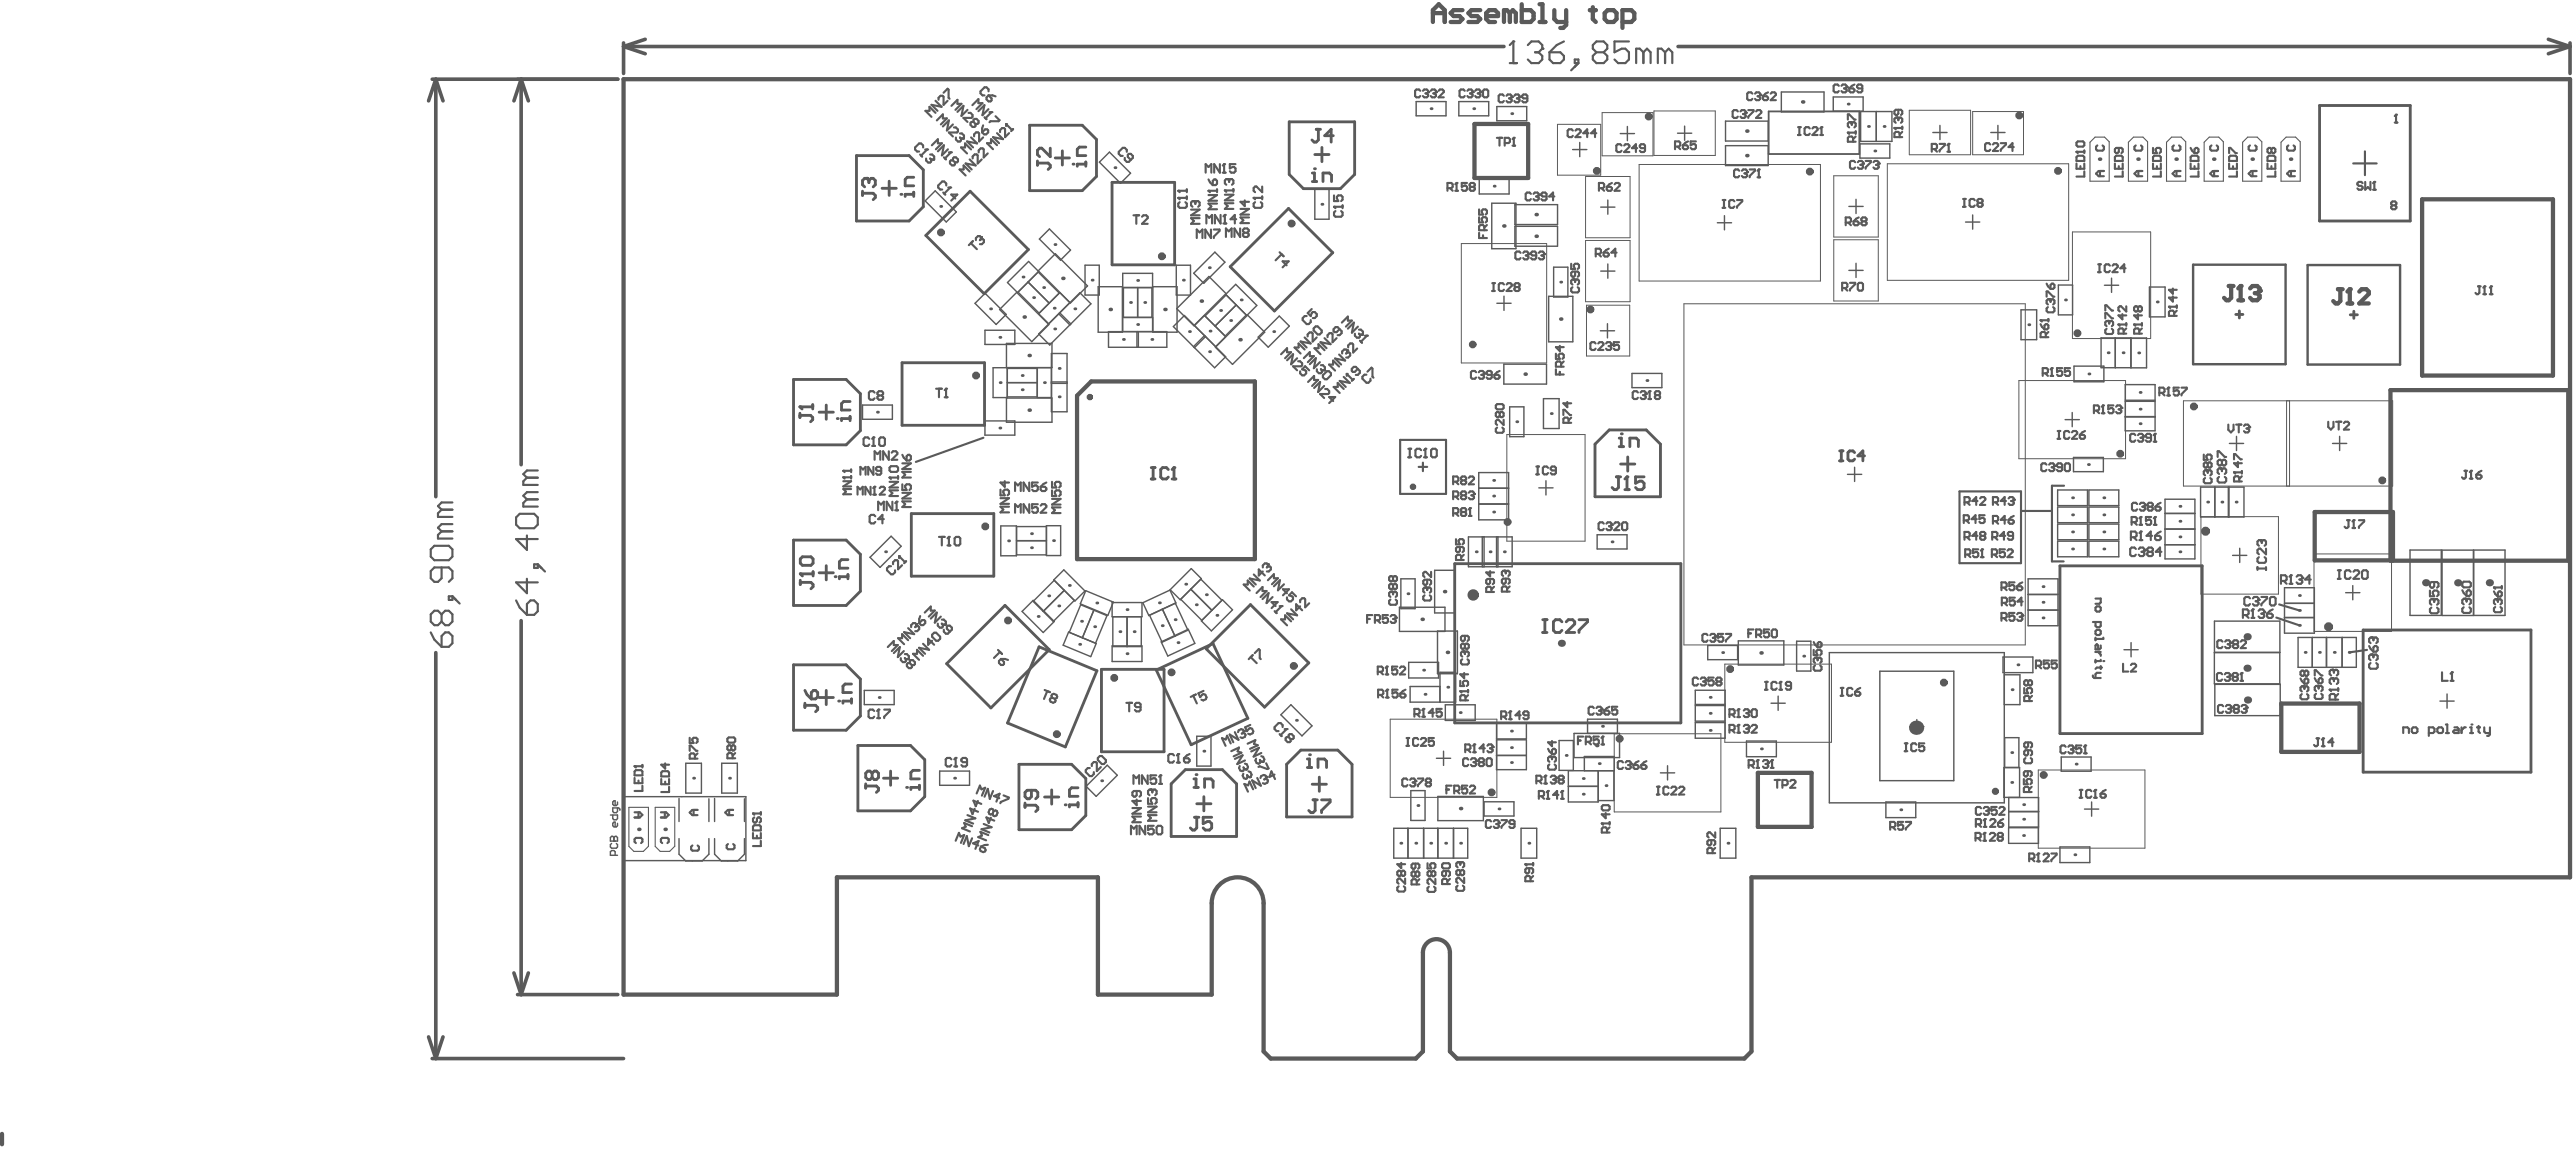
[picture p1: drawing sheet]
<svg xmlns="http://www.w3.org/2000/svg" width="603mm" height="269mm" viewBox="0 0 603 269" stroke-linecap="round" stroke-linejoin="round" font-family="sans-serif">
<path d="M345 29h12.6v12.6h-12.6zM566.8 46.6h30.6v41.3h-30.6zM252 92.6l3.4-3.4h38.2v41.6h-41.6zM559.4 91.3h41.6v39.9h-41.6zM541.6 119.8h18.3v11.3h-18.3zM533.8 164.6h18.3v11.3h-18.3zM411.3 180.8h12.6v12.7h-12.6zM283.5 211.3v21.4h-26.6v-27.4h-61.1v27.4h-49.9v-214.2h455.5v186.8h-191.6v40.7l-1.6 1.7h-67.3l-1.6-1.7v-23.1M295.7 211.3v34.7l1.6 1.7h34l1.7-1.7v-23.1M.5 265.3v2.4" fill="none" stroke="#5a5a5a" stroke-width="1"/>
<path d="M489.1 33.3l1.1-1.2h2.3l1 1.1v9.2h-4.4zM498 33.3l1.2-1.2h2.3l1 1.1v9.2h-4.5zM507 33.3l1.2-1.2h2.2l1.1 1.1v9.2h-4.5zM515.8 33.3l1.2-1.2h2.2l1.1 1.1v9.2h-4.5zM524.8 33.3l1.2-1.2h2.2l1.1 1.1v9.2h-4.5zM533.8 33.3l1.1-1.2h2.3l1 1.1v9.2h-4.4zM147.2 188.9h4.5v9.1l-1.2 1.2h-2.2l-1.1-1.2zM153.3 188.9h4.6v9.1l-1.2 1.2h-2.2l-1.2-1.2z" fill="none" stroke="#5a5a5a" stroke-width=".25"/>
<g fill="none" stroke="#5a5a5a" stroke-width=".33">
<path d="M257.3 37.9l2.3-2.3 4.9 4.9-2.3 2.4zM331.4 23.8h7v3.3h-7zM341.4 23.8h7v3.3h-7zM350.3 24.9h6.9v3.4h-6.9zM368 35h3.3M369.7 33.3v3.4M379.1 31.3h3.4M380.8 29.6v3.3M392.5 31.2h3.4M394.2 29.5v3.3M403.8 28.3h10v4.7h-10zM403.8 34.1h10v4.6h-10z"/>
<path d="M416.8 21.5h10v4.7h-10zM429 22.7h7v3.3h-7zM435.2 33.7h7v3.3h-7zM435.4 26.1h7.3v7h-7.3zM439 26.1v7M452.3 31h3.3M453.9 29.3v3.4M465.8 31h3.4M467.5 29.3v3.4M216.5 47l2.3-2.4 5 5-2.4 2.3zM243.2 55.9l2.4-2.3 4.9 4.9-2.3 2.4zM307.7 44.3h3.3v7h-3.3z"/>
<path d="M346.1 41.7h7v3.7h-7zM349.1 47.5h5.6v10.7h-5.6zM354.5 47.9h10v4.6h-10zM354.5 52.9h10v4.7h-10zM374.6 48.5h3.3M376.2 46.8v3.3M401.9 52.1h3.3M403.5 50.5v3.3M432.6 48.3h3.4M434.3 46.6v3.4M459.9 52h3.4M461.6 50.3v3.3"/>
<path d="M228.2 71l2.3-2.4 4.9 5-2.3 2.3zM230.5 77.3h7v3.3h-7zM233.9 72.4l4-4 7.5 7.5-4 4zM238.2 68.3l5 5M240.6 66l4.9 4.9M242.9 63.6l5 5M242.9 63.4l4-4 7.6 7.5-4 4-9.8-9.7-5 4.9 2.4 2.4 4.9-5M243 78.1l9.7-9.6 2.6 2.6-9.7 9.6zM247.7 73.4l2.6 2.6M248 68.5l-5 4.9 2.4 2.3 4.9-4.9M248 73.2l2.6 2.6M253.9 62h3.3v7h-3.3z"/>
<path d="M257 67.1h5.6v10.6h-5.6zM259.4 77.6h13.6v3.6h-13.6zM262.7 64h7v3.3h-7zM262.7 77.6v-3.3h7v3.3M262.9 67.3v7M266 77.6v3.6M266.2 67.3v7M266.4 77.6v3.6M269.5 67.3v7M269.8 67.1h5.6v10.6h-5.6zM274.6 76.4l2.6-2.6 9.6 9.7-2.6 2.5zM275.2 62.1h3.4v6.9h-3.4z"/>
<path d="M275.4 72.2l7.5-7.5 4 4-7.5 7.5zM279.3 63.9l5-4.9 2.3 2.3-4.9 5zM279.5 76.2l2.4-2.4 4.9 5-2.4 2.3M281.9 78.5l-2.6 2.6M282.1 78.8l-2.6 2.5M286.8 68.9l2.4-2.4 4.9 5-2.4 2.3zM286.9 69l-4.9 4.9M289.3 71.3l-5 5M291.6 73.7l-4.9 4.9M294.4 78.9l4.9-5 2.4 2.4-4.9 4.9zM350.3 71h3.3M351.9 69.3v3.3"/>
<path d="M362.4 69.3h5.6v10.7h-5.6zM363.5 62.5h3.4v7h-3.4zM374.5 77.4h3.3M374.6 63.4h3.3M376.1 75.7v3.4M376.2 61.8v3.3M432.6 63.3h3.4M434.3 61.6v3.3M472.9 72.5h3.7v7h-3.7zM481.7 66.7h3.3v7h-3.3zM492.4 66.7h3.4M494.1 65.1v3.3"/>
<path d="M495 79v7M498.6 79.1h3.7v7l-10.7-.1v-7h7v7.1M503 67.2h3.6v6.9h-3.6zM201.8 94.8h7v3.3h-7zM230.5 98.5h7v3.3h-7zM232.4 86h3.3v7h-3.3zM235.5 80.3h10.7v5.7h-10.7zM235.5 93.1h10.7v5.7h-10.7zM235.7 89.5h7M235.7 92.8h7M235.7 86.2h7M246 82.7h3.7v13.6h-3.7z"/>
<path d="M246 89.7h3.7M246 89.4h3.7M246.1 86h-3.4v7h3.4M284.4 81.2l7.5-7.5 4 4-7.5 7.5zM351.9 85.2h10v4.7h-10zM353.3 95.2h3.3v7h-3.3zM361.2 93.3h3.6v7h-3.6zM381.9 87.4h7v3.3h-7zM483.2 98.2h3.4M484.9 96.5v3.3M485.3 85.7h7v3.6h-7zM497.3 90h7v3.6h-7z"/>
<path d="M497.3 93.9h7v6.9h-7zM497.3 97.5h7M346 110.6h7v7.3h-7zM346 118h7v3.6h-7zM346 114.2h7M360.1 114.1h3.3M361.7 112.5v3.3M432.3 111h3.3M434 109.3v3.3M481.5 114.6h7v3.7h-7zM481.5 118.6h7v3.7h-7zM485.2 107h7v3.4h-7z"/>
<path d="M488.8 114.6h7v3.7h-7zM488.8 118.6h7v3.7h-7zM506.6 116.8h7v14h-7zM514.9 114h10.2v7h-10.2zM518.3 114v7M521.4 114v7M521.6 114v7M521.7 103.7h3.3M523.3 102.1v3.3M545.8 103.7h3.3M547.5 102.1v3.3M203.6 130.4l4.9-4.9 2.4 2.3-5 4.9z"/>
<path d="M234.2 123h3.6v7h-3.6zM237.9 129.8h7M237.9 126.5h7M237.9 123.2h7M244.9 123h3.3v7h-3.3zM246.6 135.7l2.3-2.4 5 5-2.4 2.3zM246.7 135.8l-4.9 4.9 4.7 4.7 4.9-4.9M249.1 138.1l-5 4.9M254.1 138.2l6.4 2.7-1.3 3-6.4-2.6zM273.8 138l5-5 2.3 2.4-4.9 4.9zM278.6 137.8l5 5M281 135.5l4.9 4.9"/>
<path d="M327.8 135.4h3.3v7h-3.3zM335.7 133.4h4.7v10h-4.7zM343.6 125.6h10.2v7h-10.2zM346.9 125.6v7M347.3 125.6v7M350.2 125.6v7M350.5 125.6v7M373.7 125.1h7v3.3h-7zM474.6 135.4h7v11h-7zM474.6 139.1h7M481.5 122.6h7v3.7h-7zM481.5 126.6h7v3.7h-7z"/>
<path d="M488.8 122.6h7v3.7h-7zM488.8 126.6h7v3.7h-7zM506.6 123.8h7M506.6 120.1h7M506.6 127.4h7M522.4 129.9h3.3M524.1 128.3v3.3M534.6 137.5h7v10.6h-7zM548.9 138.7h3.3M550.5 137v3.3M563.9 128.7h7.4v15.3h-7.4zM571.4 128.7h7.4v15.3h-7.4z"/>
<path d="M578.8 128.7h7.4v15.3h-7.4zM239.2 143l2.6-2.5 4.9 4.9-2.6 2.6zM250.1 147.9l6.4 2.7-1.3 3-6.4-2.6zM250.2 147.9l2.7-6.4 6.1 2.5-2.6 6.5M256 142.8l-2.7 6.4M260.2 141h7v3.3h-7zM260.2 151.1h7v3.7h-7zM260.4 144.3v7h6.7v-7M263.7 144.3v7M267.4 141l6.4-2.9 1.4 3-6.4 2.9zM269 143.9l6-2.8 3 6.3-6.1 2.9zM271.7 150.2l6.3-3 1.6 3.3-6.3 3z"/>
<path d="M272 142.5l3 6.3M276.3 140.2l4.9 4.9M281.1 145.3l5-5 2.3 2.4-4.9 4.9zM327.5 142.1h10.6v5.6h-10.6zM329.6 155h7v3.6h-7zM336.4 147.6h4.6v10h-4.6zM399.6 151h7v3.3h-7zM406.8 149.9h10.6v5.7h-10.6zM420.4 150h3.3v7h-3.3zM428.1 152.7h40.9v35.1h-40.9zM439.9 157h17.3v25.6h-17.3zM468.7 153.7h7v3.7h-7z"/>
<path d="M469 157.9h3.7v7h-3.7M474.6 142.7h7M497 152h3.3M498.7 150.3v3.4M518.2 152.7h15.3v7.3h-15.3zM518.2 145.3h15.3v7.3h-15.3zM534.6 141.2h7M534.6 144.5h7M537.7 149.1h13.7v7h-13.7zM541.1 149.1v7M544.4 149.1v7M548 149.1v7"/>
<path d="M160.5 178.6h3.6v7h-3.6zM168.9 178.6h3.6v7h-3.6zM202.2 161.5h7v3.4h-7zM280 172.3h3.4v6.9h-3.4zM299.7 167.2l2.4-2.3 4.9 4.9-2.3 2.4zM336.1 177.4h3.3M337 160.6h-7v3.7h10.6v-7h-3.6v7M337.8 175.7v3.4M338.2 164.9h7v3.6h-7zM350.2 173.1h7v7h-7zM350.2 176.7h7M350.2 169.2h7v3.7h-7z"/>
<path d="M364.8 173.2h3.4v7h-3.4zM368.3 171.6h10.7v5.6h-10.7zM371.5 171.6v-3.3h7v3.3M390.2 179.2v3.3M396.7 161.5h7v3.3h-7zM396.7 165.1h7v3.6h-7zM396.7 169.1h7v3.6h-7zM408.7 173.4h7v3.6h-7zM414.4 164.5h3.3M416.1 162.9v3.3M446.9 170h3.3M448.5 168.3v3.4"/>
<path d="M468.9 179.6h3.7v7h-3.7zM469.1 179.6v-7h3.3v7M482.3 177.1h7v3.3h-7zM518.3 160.1h15.3v7.3h-15.3zM570.9 164h3.4M572.6 162.4v3.3M145.9 186.4h28.6v14.9h-28.6zM158.9 196.2v3.7l1.6 1.5h3.8l1.6-1.5v-3.7M158.9 186.8v5.4M165.9 186.9v5.3M167.2 196.2v3.7l1.6 1.5h3.8l1.6-1.5v-3.7M167.2 186.8v5.4"/>
<path d="M174.2 186.9v5.3M219.9 180.4h7v3.3h-7zM254.1 184l5-5 2.3 2.4-4.9 4.9zM326.1 193.8h17.3v7h-17.3zM329.5 193.8v7M330.1 185h3.4v7h-3.4zM333.1 193.8v7M336.5 193.8v7M336.5 186.3h10.6v5.7h-10.6zM340.1 193.8v7M347.3 187.6h7v3.3h-7zM355.9 193.8h3.7v7h-3.7z"/>
<path d="M367 184h7M370.7 180.3v-3.3h7v3.3h-10.7v7.3h7v-7.3M377.6 180.3v7h-3.6M388.5 180.8h3.4M402.5 193.8h3.7v7h-3.7zM441.3 187.6h7v3.7h-7zM470 193.7h7v3.6h-7zM470 186.6h7v6.9h-7zM470 189.9h7M470 189.8h7M482 198.1h7v3.7h-7zM487.8 189.3h3.3"/>
<path d="M489.4 187.6v3.4"/>
</g>
<g fill="none" stroke="#5a5a5a" stroke-width=".67">
<path d="M200.4 36.4h12.3l3.4 3.3v8.7l-3.4 3.3h-12.3zM240.9 29.3h12.3l3.4 3.3v8.7l-3.4 3.3h-12.3zM246.9 37h3.4M248.6 35.3v3.3M301.7 28.5h15.3v12.3l-3.3 3.3h-8.7l-3.3-3.3zM307.7 36.2h3.3M309.3 34.5v3.3M542.8 24.7h21.2v27h-21.2zM206.4 44.1h3.3M208.1 42.4v3.3M216.6 55.1l10.4-10.4 13.6 13.7-10.3 10.3zM260.2 42.7h14.7v19.3h-14.7z"/>
<path d="M287.9 62.4l13.6-13.6 10.4 10.3-13.7 13.7zM523.2 73.6h1.6M524 72.7v1.7M550 73.7h1.6M550.8 72.8v1.7M185.7 88.8h12.3l3.3 3.3v8.7l-3.3 3.3h-12.3zM191.7 96.4h3.3M193.3 94.8v3.3M211.1 84.9h19.3v14.6h-19.3zM373.2 103.9l3.4-3.3h8.6l3.3 3.3v12.3h-15.3zM379.2 108.6h3.4M380.9 106.9v3.3"/>
<path d="M185.7 126.4h12.3l3.3 3.3v8.6l-3.3 3.4h-12.3zM191.7 134h3.3M193.3 132.3v3.4M213.2 120.2h19.3v14.6h-19.3zM340.4 131.9h52.9v37.2h-52.9zM482 132.4h33.3v39.2h-33.3zM185.7 155.5h12.3l3.3 3.4v8.6l-3.3 3.3h-12.3zM221.5 155.3l13.7-13.7 10.3 10.4-13.6 13.6zM243.1 151.3l13.6 5.6-7.4 17.8-13.5-5.6zM257.7 156.6h14.7v19.3h-14.7zM270.6 156.8l13.2-6.2 8.2 17.5-13.3 6.1zM282.3 151.8l10.3-10.3 13.7 13.6-10.4 10.3z"/>
<path d="M553 147.4h39.2v33.3h-39.2zM191.7 163.2h3.3M193.3 161.5v3.4M200.7 174.4h12.4l3.3 3.3v8.7l-3.3 3.3h-12.4zM238.4 178.8h12.4l3.3 3.3v8.7l-3.3 3.3h-12.4zM301.1 178.8l3.3-3.3h8.6l3.4 3.3v12.3h-15.3zM206.7 182.1h3.4M208.4 180.4v3.3M244.4 186.5h3.4M246.1 184.8v3.3M274 183.4l3.4-3.3h8.6l3.4 3.3v12.3h-15.4zM280 188h3.4"/>
<path d="M281.7 186.4v3.3M307.1 183.5h3.3M308.7 181.8v3.3"/>
</g>
<g fill="none" stroke="#5a5a5a" stroke-width=".5">
<path d="M490.8 34l-.3 .3v.6l.3 .3h1.2l.3-.3v-.6l-.3-.3M499.8 34l-.3 .3v.6l.3 .3h1.2l.3-.3v-.6l-.3-.3M517.5 34l-.3 .3v.6l.3 .3h1.2l.3-.3v-.6l-.3-.3M526.5 34l-.3 .3v.6l.3 .3h1.2l.3-.3v-.6l-.3-.3M550.6 38.2h5.5M553.4 35.4v2.8M553.4 38.2v2.8M560.4 28.7h.6M560.7 26.8v1.9M491.4 40v1.2M492.3 40h-1.2l-.6 .6 .6 .6h1.2M500.4 40v1.2"/>
<path d="M501.3 40h-1.2l-.6 .6 .6 .6h1.2M518.1 40v1.2M519 40h-1.2l-.6 .6 .6 .6h1.2M527.1 40v1.2M528 40h-1.2l-.6 .6 .6 .6h1.2M559.8 48l-.3 .3v.4l.3 .3h.6l.3-.3v-.4l-.3-.3M559.8 48l-.3-.3v-.3l.3-.3h.6l.3 .3v.3l-.3 .3M559.8 48h.6M230.1 102.4l-15.8 5.7M327.6 102.9h10.8v12.7h-10.8zM332 109.2h2M333 108.2v2"/>
<path d="M458.5 115h14.4v16.8h-14.4zM472.9 119.5h7.3M483 113.6h-2.8v17.7h2.7M532.7 144.5l5.4 1.8M533.3 141.4l4.8 1.4M553.9 152l-4.2 .6M148.5 190h1.2l.6 .7-.6 .6h-1.2M148.8 197.2l-.3-.3v-.6l.3-.3h1.2l.3 .3v.6l-.3 .3M149.4 190v1.3M154.6 190h1.3l.6 .7-.6 .6h-1.3M155 197.2l-.4-.3v-.6l.4-.3h1.2l.3 .3v.6l-.3 .3M155.6 190v1.3"/>
<path d="M162 197.8l-.3 .3v.6l.3 .3h1.2l.4-.3v-.6l-.4-.3M162.3 189.5v1.2M163.2 189.5h-1.2l-.6 .6 .6 .6h1.2"/>
</g>
<g fill="none" stroke="#5a5a5a" stroke-width=".85">
<path d="M101.1 18.5h43.5M102 18.5l-1.7 5.1M102 18.5v97.7M102 18.5l1.7 5.1M121.9 18.5l-1.6 5.1M121.9 18.5v90.2M121.9 18.5l1.7 5.1M145.9 10v7.2M145.9 10.9l5.1 1.7M145.9 10.9h206M151 9.2l-5.1 1.7M392.7 10.9h208.7"/>
<path d="M596.3 9.2l5.1 1.7M601.4 10v7.2M601.4 10.9l-5.1 1.7M102 152.7v95M121.9 145.2v87.5M120.3 227.6l1.6 5.1M121.1 232.7h23.5M123.6 227.6l-1.7 5.1M100.3 242.6l1.7 5.1M101.1 247.7h44.8M103.7 242.6l-1.7 5.1"/>
</g>
<g fill="none" stroke="#5a5a5a" stroke-width=".23">
<path d="M364.4 29.1h10.2v11.9h-10.2zM374.9 26.3h11.9v10.2h-11.9zM383.5 38.5h42.5v27.3h-42.5zM387 26h14.4v10.4h-14.4zM441.6 38.3h42.5v27.3h-42.5zM446.8 25.8h14.3v10.4h-14.3zM461.6 26.1h11.9v10.1h-11.9zM341.9 57h20v27.9h-20zM371 41.3h10.4v14.3h-10.4zM371 56.3h10.4v14.3h-10.4zM429.1 41.1h10.4v14.4h-10.4zM429.1 56.1h10.4v14.3h-10.4z"/>
<path d="M484.9 54.3h18.3v24.9h-18.3zM371.2 71.4h10.2v11.9h-10.2zM394 71.1h79.9v79.8h-79.9zM472.4 89h25v18.3h-25zM510.9 93.8h49v19.9h-49zM535.1 93.8v19.9M535.7 93.8v19.9M352.6 101.7h18.3v24.9h-18.3zM515 120.9h18.2v18.1h-18.2zM541.5 129.6h18.1v18.1h-18.1zM403.6 155.4h25v18.3h-25zM325.3 168.3h25v18.3h-25z"/>
<path d="M377.7 171.7h25v18.3h-25zM476.9 180.1h25v18.3h-25z"/>
</g>
<path d="M413.9 26.1h21.2v9.9h-21.2z" fill="none" stroke="#5a5a5a" stroke-width=".42"/>
<path d="M513.2 61.9h21.6v23.3h-21.6zM540 62h21.6v23.3h-21.6z" fill="none" stroke="#5a5a5a" stroke-width=".57"/>
<circle cx="560.7" cy="26.8" r=".25" fill="#5a5a5a"/>
<path d="M560.7 26.8l-.3 .3M208.1 112.7h2l-2 1.4h2M208.1 111.7h2M210.1 114.7h-2l.7 .7-.7 .7h2M210.1 111.4v.7" fill="none" stroke="#5a5a5a" stroke-width=".5"/>
<circle cx="208.1" cy="111.7" r=".25" fill="#5a5a5a"/>
<path d="M208.1 111.7l.4 .4M208.1 109.4l.4-.3h1.3l.3 .3v.7l-.3 .3h-1.3l-.4-.3zM268.6 188.7h2l-2 1.3h2M268.6 186.7v1.3h1l-.3-.6v-.3l.3-.4h.7l.3 .4v.6l-.3 .3M269.3 184.7h-.3l-.4 .4v.6l.4 .4M270.6 190.7h-2l.7 .7-.7 .6h2" fill="none" stroke="#5a5a5a" stroke-width=".5"/>
<circle cx="269.3" cy="184.7" r=".25" fill="#5a5a5a"/>
<path d="M341.7 161.7h1.8M342.9 163.9v-1l-.3-.3h-.6l-.3 .3v1h1.8M343.5 162.6l-.6 .6M343.5 161.4v.6M269.3 184.7l.3 .4M269.6 185.1v.3M269.6 185.1l.4-.4h.3l.3 .4v.6l-.3 .4" fill="none" stroke="#5a5a5a" stroke-width=".5"/>
<circle cx="341.7" cy="161.7" r=".25" fill="#5a5a5a"/>
<g fill="none" stroke="#5a5a5a" stroke-width=".5">
<path d="M364.1 82.7v1.3h.9l-.3-.6v-.4l.3-.3h.6l.3 .3v.7l-.3 .3M364.1 86.4v1.2h1.8M365 80.9v1.2l-.9-.9h1.8M365 87v.6M365.3 85.8v-.9l-.3-.3h-.6l-.3 .3v.9h1.8M365.9 84.6l-.6 .6M348.7 135.5v.9l-.3 .3h-.3l-.3-.3v-.6l.3-.3h1.2l.3 .3v.6l-.3 .3M348.7 133.6v1.2l-.9-.9h1.8M349 138.5v-.9l-.3-.3h-.6l-.3 .3v.9h1.8M349.6 137.3l-.6 .6M341.7 159.3v1.2h.9l-.3-.9 .3-.3h.6l.3 .3v.6l-.3 .3M342.6 157.5v1.2l-.9-.9h1.8"/>
<path d="M341.7 161.7l.3 .3M374.8 192.6h1.8M376 194.8v-.9l-.3-.3h-.6l-.3 .3v.9h1.8M376.6 193.6l-.6 .6M376.6 192.3v.7"/>
</g>
<circle cx="374.8" cy="192.6" r=".25" fill="#5a5a5a"/>
<path d="M443.3 29.9h1.8M444.5 32.1v-.9l-.3-.3h-.6l-.3 .3v.9h1.8M445.1 30.9l-.6 .6M445.1 29.6v.7M374.8 192.6l.3 .4M374.8 188.7l.3-.3h1.2l.3 .3v.6l-.3 .3h-1.2l-.3-.3zM375.7 190.2v1.2l-.9-.9h1.8" fill="none" stroke="#5a5a5a" stroke-width=".5"/>
<circle cx="443.3" cy="29.9" r=".25" fill="#5a5a5a"/>
<path d="M443.3 29.9l.3 .4M443.9 27.5h-.3l-.3 .3v.6l.3 .3" fill="none" stroke="#5a5a5a" stroke-width=".5"/>
<circle cx="443.9" cy="27.5" r=".25" fill="#5a5a5a"/>
<path d="M443.9 27.5l.3 .3M444.2 25.7v.9l-.3 .3h-.3l-.3-.3v-.6l.3-.3h1.2l.3 .3v.6l-.3 .3M444.2 27.8v.3M444.2 27.8l.3-.3h.3l.3 .3v.6l-.3 .3M519.3 111.6l-.4 .3v.7l.4 .3h1.3l.3-.3v-.7l-.3-.3M519.6 109.6h-.3l-.4 .3v.7l.4 .3" fill="none" stroke="#5a5a5a" stroke-width=".5"/>
<circle cx="519.6" cy="109.6" r=".25" fill="#5a5a5a"/>
<path d="M518.9 106.9v-1.3h.4l1.3 1.3h.3M519.6 109.6l.3 .3M519.9 107.9v.7M519.9 109.9v.3M519.9 109.9l.4-.3h.3l.3 .3v.7l-.3 .3M519.9 107.9l.4-.3h.3l.3 .3v.7l-.3 .3h-.3l-.4-.3M519.9 107.9l-.3-.3h-.3l-.4 .3v.7l.4 .3h.3l.3-.3M538.6 162.4l-.3 .3v.6l.3 .3h1.2l.3-.3v-.6l-.3-.3M538.9 160.6h-.3l-.3 .3v.6l.3 .3" fill="none" stroke="#5a5a5a" stroke-width=".5"/>
<circle cx="538.9" cy="160.6" r=".25" fill="#5a5a5a"/>
<g fill="none" stroke="#5a5a5a" stroke-width=".5">
<path d="M275.7 46.3h2M276 47.3l-.3 .3v.7l.3 .3h1.4l.3-.3v-.7l-.3-.3M277.7 46v.6M234.1 116.6h2l-2 1.3h2M234.1 114.6v1.3h1l-.3-.7v-.3l.3-.3h.7l.3 .3v.7l-.3 .3M235.1 112.6v1.3l-1-1h2M236.1 118.5h-2l.7 .7-.7 .7h2M538.3 158.7l.3 .6 .6 .6M539.2 157.2v.6M539.2 159l.3-.3h.3l.3 .3v.6l-.3 .3h-.6zM539.2 157.2l.3-.3h.3l.3 .3v.6l-.3 .3h-.3l-.3-.3M539.2 157.2l-.3-.3h-.3l-.3 .3v.6l.3 .3h.3l.3-.3"/>
<path d="M155.6 178.6v1.2l-.9-.9h1.9M161.4 172.6v1.2h.9l-.3-.9 .3-.3h.6l.3 .3v.6l-.3 .3M161.4 175.7v-1.3h.3l1.2 1.3h.3M162.6 177.5v-.9l-.3-.3h-.6l-.3 .3v.9h1.8M163.2 176.3l-.6 .6M538.9 160.6l.3 .3M539.2 160.9v.3M539.2 160.9l.3-.3h.3l.3 .3v.6l-.3 .3M154.7 180.7l.3-.3h1.3l.3 .3v.9h-1.9zM154.7 182.3v1.2h1.9v-1.2M155.6 182.9v.6M156.6 184.1v1.2h-1.9"/>
</g>
<path d="M239.9 187.9v1M239.9 188.4h2.4l.5 .5v.5l-.5 .5M241.3 184.9v1.5l-.4 .5h-.5l-.5-.5v-1l.5-.5h1.9l.5 .5v1l-.5 .5" fill="none" stroke="#5a5a5a" stroke-width=".67"/>
<circle cx="275.7" cy="46.3" r=".25" fill="#5a5a5a"/>
<path d="M275.7 46.3l.3 .3M275.7 44.6h2M277.7 44.3v.7" fill="none" stroke="#5a5a5a" stroke-width=".5"/>
<circle cx="275.7" cy="44.6" r=".25" fill="#5a5a5a"/>
<path d="M275.7 44.6l.3 .4M282.8 45.6h2l-2 1.4h2M282.8 44.6h2M284.8 47.6h-2l.7 .7-.7 .7h2M284.8 44.3v.7" fill="none" stroke="#5a5a5a" stroke-width=".5"/>
<circle cx="282.8" cy="44.6" r=".25" fill="#5a5a5a"/>
<g fill="none" stroke="#5a5a5a" stroke-width=".5">
<path d="M282.8 44.6l.3 .4M282.8 42l.3 .6 .7 .7M283.8 42.3l.3-.3h.3l.4 .3v.7l-.4 .3h-.6zM342.2 154.2l-.3 .3v.7l.3 .3h1.2l.3-.3v-.7l-.3-.3M342.5 152.4h-.3l-.3 .3v.6l.3 .3M331.2 202v1l-.3 .3h-.3l-.3-.3v-.7l.3-.3h1.2l.3 .3v.7l-.3 .3M331.2 204.2l-.3-.3h-.3l-.3 .3v.6l.3 .3h.3l.3-.3M331.2 204.2l.3-.3h.3l.3 .3v.6l-.3 .3h-.3l-.3-.3M331.2 204.2v.6M331.5 206.9v-.9l-.3-.3h-.6l-.3 .3v.9h1.8M332.1 205.7l-.6 .6M337.5 202.3l.3-.3h1.2l.3 .3v.6l-.3 .3h-1.2l-.3-.3z"/>
<path d="M338.4 203.8v.9l-.3 .3h-.3l-.3-.3v-.6l.3-.3h1.2l.3 .3v.6l-.3 .3M338.7 206.8v-.9l-.3-.3h-.6l-.3 .3v.9h1.8M339.3 205.6l-.6 .6"/>
</g>
<circle cx="342.5" cy="152.4" r=".25" fill="#5a5a5a"/>
<g fill="none" stroke="#5a5a5a" stroke-width=".5">
<path d="M350 94.9l.3-.4h1.2l.3 .4v.6l-.3 .3h-1.2l-.3-.3zM350.9 96.7l-.3-.3h-.3l-.3 .3v.6l.3 .3h.3l.3-.3M350.9 96.7l.3-.3h.3l.3 .3v.6l-.3 .3h-.3l-.3-.3M350.9 96.7v.6M351.8 98.2v1.2l-1.2-1.2h-.3l-.3 .3v.6l.3 .3M350.3 100l-.3 .3v.6l.3 .4h1.2l.3-.4v-.6l-.3-.3M342.5 152.4l.3 .3M342.8 148.8v.9l-.3 .3h-.3l-.3-.3v-.6l.3-.3h1.2l.3 .3v.6l-.3 .3M342.8 150.9v.6M342.8 152.7v.3M342.8 152.7l.3-.3h.3l.3 .3v.6l-.3 .3M342.8 150.9l.3-.3h.3l.3 .3v.6l-.3 .3h-.3l-.3-.3"/>
<path d="M342.8 150.9l-.3-.3h-.3l-.3 .3v.6l.3 .3h.3l.3-.3M356.9 202.2h1.9M357.8 203.1v.9l-.3 .3h-.3l-.3-.3v-.6l.3-.3h1.2l.4 .3v.6l-.4 .3M358.1 206.2v-.9l-.3-.3h-.6l-.3 .3v.9h1.9M358.8 205l-.7 .6M358.8 201.9v.6"/>
</g>
<circle cx="356.9" cy="202.2" r=".25" fill="#5a5a5a"/>
<path d="M362.6 178.8l-.4 .4v.6l.4 .3h1.2l.3-.3v-.6l-.3-.4M362.9 177h-.3l-.4 .3v.6l.4 .3M356.9 202.2l.3 .3" fill="none" stroke="#5a5a5a" stroke-width=".5"/>
<circle cx="362.9" cy="177" r=".25" fill="#5a5a5a"/>
<path d="M424.7 155.7l-.3 .3v.6l.3 .3h1.2l.3-.3v-.6l-.3-.3M425 153.9h-.3l-.3 .3v.6l.3 .3M362.2 175.2l.4 .6 .6 .6M362.9 177l.3 .3M363.2 173.4v1.2l-1-.9h1.9M363.2 175.5l.3-.3h.3l.3 .3v.6l-.3 .3h-.6zM363.2 177.3v.3M363.2 177.3l.3-.3h.3l.3 .3v.6l-.3 .3" fill="none" stroke="#5a5a5a" stroke-width=".5"/>
<circle cx="425" cy="153.9" r=".25" fill="#5a5a5a"/>
<path d="M479.2 71.8l-.3 .4v.6l.3 .3h1.2l.3-.3v-.6l-.3-.4M479.5 70h-.3l-.3 .3v.6l.3 .3M424.4 152v1.3h.9l-.3-.7v-.3l.3-.3h.6l.3 .3v.7l-.3 .3M424.4 150.2l.3 .6 .6 .6M425 153.9l.3 .3M425.3 150.5l.3-.3h.3l.3 .3v.6l-.3 .3h-.6zM425.3 154.2v.3M425.3 154.2l.3-.3h.3l.3 .3v.6l-.3 .3" fill="none" stroke="#5a5a5a" stroke-width=".5"/>
<circle cx="479.5" cy="70" r=".25" fill="#5a5a5a"/>
<path d="M477.5 75.8l.3 .7 .6 .6M477.5 74.9h1.8M478.4 76.1l.3-.3h.3l.3 .3v.7l-.3 .3h-.6zM478.7 78.9v-.9l-.3-.3h-.6l-.3 .3v.9h1.8M478.9 69.4v-1.2h.3l1.2 1.2h.3M478.9 66.4l.3 .6 .6 .6M479.3 77.7l-.6 .6M479.3 74.6v.6M479.5 70l.3 .3M479.8 66.7l.3-.3h.3l.3 .3v.6l-.3 .3h-.6zM479.8 70.3v.3M479.8 70.3l.3-.3h.3l.3 .3v.6l-.3 .3" fill="none" stroke="#5a5a5a" stroke-width=".5"/>
<circle cx="477.5" cy="74.9" r=".25" fill="#5a5a5a"/>
<path d="M477.5 74.9l.3 .3M489.7 145.5h1.9v.9l-.3 .3h-.7l-.3-.3v-.9M490.3 140h1.3v1l-.3 .3h-1M490.3 142.2l.3-.3h.7l.3 .3v.6l-.3 .3h-.7l-.3-.3zM490.3 147.7l.3-.3h.7l.3 .3v.6l-.3 .3h-.7l-.3-.3zM490.3 149.2v.6M490.3 154.4v.6M490.3 152.5h1.3M491 152.5l.6 .6v.3M491.6 151v.6l-.3 .3h-1v-.9l.3-.3 .4 .3v.9M491.6 154.4v.3h-1.3M492.2 149.2v.3h-1.9" fill="none" stroke="#5a5a5a" stroke-width=".5"/>
<circle cx="492.2" cy="154.7" r=".25" fill="#5a5a5a"/>
<path d="M492.9 76.9l-.3 .3v.6l.3 .3h1.3l.3-.3v-.6l-.3-.3M493.2 75.1h-.3l-.3 .3v.6l.3 .3M489.7 158v.3l.3 .3h1.6M491.6 155.9v.6M491.6 157.4h-1l-.3 .3v.9M491.9 156.2h-1.3l-.3 .3" fill="none" stroke="#5a5a5a" stroke-width=".5"/>
<circle cx="493.2" cy="75.1" r=".25" fill="#5a5a5a"/>
<path d="M492.6 72.7v-1.3h.3l1.3 1.3h.3M492.6 74.5v-1.2h.3l1.3 1.2h.3M493.2 75.1l.3 .3M493.5 75.4v.3M493.5 75.4l.4-.3h.3l.3 .3v.6l-.3 .3M499.4 75.9h1.8M500.6 78.1v-1l-.3-.3h-.6l-.3 .3v1h1.8M501.2 76.8l-.6 .6M501.2 75.6v.6" fill="none" stroke="#5a5a5a" stroke-width=".5"/>
<circle cx="499.4" cy="75.9" r=".25" fill="#5a5a5a"/>
<path d="M499.4 75.9l.3 .3M500.3 73.5v1.2l-.9-.9h1.8M500.3 72v.6M500.3 72l-.3-.3h-.3l-.3 .3v.6l.3 .3h.3l.3-.3M500.3 72l.3-.3h.3l.3 .3v.6l-.3 .3h-.3l-.3-.3M545.1 161.4h2M546.5 163.7v-1l-.4-.3h-.6l-.4 .3v1h2M547.1 162.4l-.6 .6M547.1 161v.7" fill="none" stroke="#5a5a5a" stroke-width=".5"/>
<circle cx="545.1" cy="161.4" r=".25" fill="#5a5a5a"/>
<path d="M545.8 158.7h-.3l-.4 .3v.7l.4 .3M545.1 161.4l.4 .3" fill="none" stroke="#5a5a5a" stroke-width=".5"/>
<circle cx="545.8" cy="158.7" r=".25" fill="#5a5a5a"/>
<path d="M545.8 158.7l.3 .3M545.8 156.7h-.3l-.4 .3v.7l.4 .3M546.1 159v.4M546.1 159l.4-.3h.3l.3 .3v.7l-.3 .3" fill="none" stroke="#5a5a5a" stroke-width=".5"/>
<circle cx="545.8" cy="156.7" r=".25" fill="#5a5a5a"/>
<path d="M485.9 38.3v1.2h1.8v-1.2M485.9 35.5h1.8M486.2 36.4h1.2l.3 .3v1h-1.8v-1zM486.8 38.9v.6M487.7 35.2v.6M487.7 40.1v1.2h-1.8M545.8 156.7l.3 .3M546.1 157v.4M546.1 157l.4-.3h.3l.3 .3v.7l-.3 .3" fill="none" stroke="#5a5a5a" stroke-width=".5"/>
<circle cx="485.9" cy="35.5" r=".25" fill="#5a5a5a"/>
<g fill="none" stroke="#5a5a5a" stroke-width=".5">
<path d="M485.9 35.5l.3 .3M486.2 33.1h1.2l.3 .3v.6l-.3 .3h-1.2l-.3-.3v-.6zM503.8 34.6v1.2h.9l-.3-.6v-.3l.3-.3h.6l.3 .3v.6l-.3 .3M503.8 36.7l.3-.3h1.2l.3 .3v1h-1.8zM503.8 38.3v1.2h1.8v-1.2M504.7 38.9v.6M512.6 38.3v1.2h1.8v-1.2M512.6 36.7l.3-.3h1.2l.3 .3v1h-1.8zM512.6 34.6l.3 .6 .6 .6M513.5 34.9l.3-.3h.3l.3 .3v.6l-.3 .3h-.6zM513.5 38.9v.6M530.6 38.3v1.2h1.8v-1.2"/>
<path d="M530.6 36.7l.3-.3h1.2l.3 .3v1h-1.8zM531.5 34.9l-.3-.3h-.3l-.3 .3v.6l.3 .3h.3l.3-.3M531.5 34.9l.3-.3h.3l.3 .3v.6l-.3 .3h-.3l-.3-.3M531.5 34.9v.6M531.5 38.9v.6M280 55.7v-2l.7 .7 .7-.7v2M283.4 53.7v2l-1.4-2v2M284 53.7h1.4v.3l-1.4 1.4v.3M505.6 40.1v1.2h-1.8M514.4 40.1v1.2h-1.8M532.4 40.1v1.2h-1.8M201.3 111.1v-1.9l.6 .6 .6-.6v1.9"/>
<path d="M204.4 109.2v1.9l-1.2-1.9v1.9M206.2 110.1h-.9l-.3-.3v-.3l.3-.3h.6l.3 .3v1.3l-.3 .3h-.6l-.3-.3M170.3 197.5l-.3 .3v.6l.3 .3h1.3l.3-.3v-.6l-.3-.3M170.6 189.5v1.2M171.5 189.5h-1.2l-.6 .6 .6 .6h1.2"/>
</g>
<path d="M305.9 179.6h1M305.9 177.6h.5v2" fill="none" stroke="#5a5a5a" stroke-width=".67"/>
<circle cx="306.4" cy="176.6" r=".33" fill="#5a5a5a"/>
<path d="M308.4 179.6v-2h1.5l.5 .5v1.5" fill="none" stroke="#5a5a5a" stroke-width=".67"/>
<path d="M332.3 21.2l-.3-.3h-.6l-.3 .3v1.3l.3 .3h.6l.3-.3M333 21.2l.3-.3h.6l.3 .3v.4M338.5 184.7h.6M339.7 183.8h-1.2v1.8M340.3 185h.9l.3-.3v-.6l-.3-.3h-.9v1.8M340.9 185l.6 .6M343.3 183.8h-1.2v.9l.6-.3h.3l.3 .3v.6l-.3 .3h-.6l-.3-.3M343.9 184.1l.3-.3h.7l.3 .3v.3l-1.3 1.2h1.3" fill="none" stroke="#5a5a5a" stroke-width=".5"/>
<circle cx="334.2" cy="21.6" r=".25" fill="#5a5a5a"/>
<path d="M333.6 21.9h.3M333.9 21.9l.3 .3v.3l-.3 .3h-.6l-.3-.3M334.2 21.6l-.3 .3M334.8 21.2l.3-.3h.6l.3 .3v.4" fill="none" stroke="#5a5a5a" stroke-width=".5"/>
<circle cx="336" cy="21.6" r=".25" fill="#5a5a5a"/>
<path d="M335.4 21.9h.3M335.7 21.9l.3 .3v.3l-.3 .3h-.6l-.3-.3M336 21.6l-.3 .3M336.6 21.2l.3-.3h.6l.3 .3v.4l-1.2 1.2h1.2M360.1 186.3h.9l.3-.3v-.6l-.3-.3h-.9v1.8M360.7 186.3l.6 .6M361.9 186.9h.6M362.2 185.1v1.8" fill="none" stroke="#5a5a5a" stroke-width=".5"/>
<circle cx="362.2" cy="185.1" r=".25" fill="#5a5a5a"/>
<path d="M362.2 185.1l-.3 .3M364.7 186h-1.3l1-.9v1.8M365.3 186.9h.6M365.6 185.1v1.8" fill="none" stroke="#5a5a5a" stroke-width=".5"/>
<circle cx="365.6" cy="185.1" r=".25" fill="#5a5a5a"/>
<path d="M359.5 109.2h.6M359.5 111h.6M359.8 109.2v1.8M362.2 109.5l-.3-.3h-.6l-.3 .3v1.2l.3 .3h.6l.3-.3M364.1 110.1h-.9l-.3-.3v-.3l.3-.3h.6l.3 .3v1.2l-.3 .3h-.6l-.3-.3M365.6 185.1l-.3 .3" fill="none" stroke="#5a5a5a" stroke-width=".5"/>
<path d="M378.9 104.5h1M378.9 102.5h.5v2" fill="none" stroke="#5a5a5a" stroke-width=".67"/>
<circle cx="379.4" cy="101.5" r=".33" fill="#5a5a5a"/>
<path d="M381.4 104.5v-2h1.5l.5 .5v1.5" fill="none" stroke="#5a5a5a" stroke-width=".67"/>
<g fill="none" stroke="#5a5a5a" stroke-width=".5">
<path d="M468.3 144.6h1l.3-.3v-.6l-.3-.3h-1v1.8M468.9 144.6l.7 .6M471.4 143.4h-1.2v.9l.6-.3h.3l.3 .3v.6l-.3 .3h-.6l-.3-.3M472 143.7l.3-.3h.6l.3 .3v.3M387.7 184.1h.6M387.7 185.9h.6M388 184.1v1.8M390.5 184.4l-.4-.3h-.6l-.3 .3v1.2l.3 .3h.6l.4-.3M391.1 184.4l.3-.3h.6l.3 .3v.3l-1.2 1.2h1.2M392.9 184.4l.3-.3h.6l.3 .3v.3l-1.2 1.2h1.2M415.3 182.5h1.2M415.9 182.5v1.8"/>
<path d="M417.1 183.7h.9l.3-.3v-.6l-.3-.3h-.9v1.8M418.9 182.8l.3-.3h.6l.3 .3v.3l-1.2 1.2h1.2"/>
</g>
<circle cx="473.2" cy="144" r=".25" fill="#5a5a5a"/>
<g fill="none" stroke="#5a5a5a" stroke-width=".5">
<path d="M466.3 117.5h1l.3-.3v-.6l-.3-.3h-1v1.8M466.9 117.5l.7 .6M469.4 117.2h-1.2l.9-.9v1.8M470 116.6l.3-.3h.6l.3 .3v.3M466.1 129.7h.9l.3-.3v-.6l-.3-.3h-.9v1.9M466.7 129.7l.6 .7M468.3 137.5h1l.3-.3v-.6l-.3-.3h-1v1.8M468.9 137.5l.7 .6M469.1 128.5h-1.2v.9l.6-.3h.3l.3 .3v.6l-.3 .4h-.6l-.3-.4M469.7 128.8l.4-.3h.6l.3 .3v.3l-1.3 1.3h1.3M471.4 136.3h-1.2v.9l.9-.3 .3 .3v.6l-.3 .3h-.6l-.3-.3M472 137.2h.9l.3 .3v.3l-.3 .3h-.6l-.3-.3z"/>
<path d="M473.2 136.3l-.6 .3-.6 .6M472.6 144.3h.3M472.9 144.3l.3 .3v.3l-.3 .3h-.6l-.3-.3M473.2 144l-.3 .3"/>
</g>
<circle cx="471.2" cy="116.9" r=".25" fill="#5a5a5a"/>
<path d="M470.6 117.2h.3M470.9 117.2l.3 .3v.3l-.3 .3h-.6l-.3-.3M471.2 116.9l-.3 .3M499.8 128.4l-.3-.3h-.7l-.3 .3v1.4l.3 .3h.7l.3-.3M500.5 128.4l.3-.3h.7l.3 .3v.4M496.8 155.3v1.8h1.2M498.6 155.6l.3-.3h.6l.3 .3v.3l-1.2 1.2h1.2" fill="none" stroke="#5a5a5a" stroke-width=".5"/>
<circle cx="501.8" cy="128.8" r=".25" fill="#5a5a5a"/>
<path d="M499.7 101.8l-.3-.3h-.6l-.3 .3v1.2l.3 .3h.6l.3-.3M500.3 101.8l.3-.3h.6l.3 .3v.3M501.1 129.1h.4M501.5 129.1l.3 .3v.4l-.3 .3h-.7l-.3-.3M501.8 128.8l-.3 .3M502.8 129.1h.6M502.8 129.1l-.4 .3v.4l.4 .3h.6l.4-.3v-.4l-.4-.3M502.8 129.1l-.4-.3v-.4l.4-.3h.6l.4 .3v.4l-.4 .3M505.8 129.1h-1.4l1-1v2" fill="none" stroke="#5a5a5a" stroke-width=".5"/>
<circle cx="501.5" cy="102.1" r=".25" fill="#5a5a5a"/>
<path d="M500.9 102.4h.3M501.2 102.4l.3 .3v.3l-.3 .3h-.6l-.3-.3M501.5 102.1l-.3 .3M503.3 102.4h-.9l-.3-.3v-.3l.3-.3h.6l.3 .3v1.2l-.3 .3h-.6l-.3-.3M503.9 103.3h.7M504.3 101.5v1.8" fill="none" stroke="#5a5a5a" stroke-width=".5"/>
<circle cx="504.3" cy="101.5" r=".25" fill="#5a5a5a"/>
<path d="M508.7 34l-.3 .3v.6l.3 .3h1.2l.3-.3v-.6l-.3-.3M509.3 40v1.2M510.2 40h-1.2l-.6 .6 .6 .6h1.2M504.3 101.5l-.4 .3M524.8 143.9h1l.4-.3v-.7l-.4-.3h-1v2M525.5 143.9l.7 .7M526.8 144.6h.7M527.2 142.6v2" fill="none" stroke="#5a5a5a" stroke-width=".5"/>
<circle cx="527.2" cy="142.6" r=".25" fill="#5a5a5a"/>
<path d="M527.2 142.6l-.4 .3M528.5 142.9l.3-.3h.7l.3 .3v.3" fill="none" stroke="#5a5a5a" stroke-width=".5"/>
<circle cx="529.8" cy="143.2" r=".25" fill="#5a5a5a"/>
<path d="M535.5 34l-.3 .3v.6l.3 .3h1.2l.3-.3v-.6l-.3-.3M536.1 40v1.2M537 40h-1.2l-.6 .6 .6 .6h1.2M549.2 121.7h.7M549.5 121.7v1.5l-.3 .3h-.3l-.3-.3M550.5 123.5h.6M550.8 121.7v1.8M529.2 143.6h.3M529.5 143.6l.3 .3v.3l-.3 .4h-.7l-.3-.4M529.8 143.2l-.3 .4M530.5 143.6h1l.3 .3v.3l-.3 .4h-.7l-.3-.4zM531.8 142.6l-.6 .3-.7 .7" fill="none" stroke="#5a5a5a" stroke-width=".5"/>
<circle cx="550.8" cy="121.7" r=".25" fill="#5a5a5a"/>
<path d="M552.8 42.9l-.3-.3h-.6l-.3 .3v.3l.3 .3h.6l.3 .3v.3l-.3 .3h-.6l-.3-.3M553.5 42.6v1.8l.6-.6 .6 .6v-1.8M555.3 44.4h.6M555.6 42.6v1.8M550.8 121.7l-.3 .3M552 121.7h1.2v.3l-1.2 1.2v.3" fill="none" stroke="#5a5a5a" stroke-width=".5"/>
<circle cx="555.6" cy="42.6" r=".25" fill="#5a5a5a"/>
<path d="M555.6 42.6l-.3 .3M576.7 110.1h.6M577 110.1v1.6l-.3 .3h-.3l-.3-.3M577.9 112h.6M578.2 110.1v1.9" fill="none" stroke="#5a5a5a" stroke-width=".5"/>
<circle cx="578.2" cy="110.1" r=".25" fill="#5a5a5a"/>
<path d="M579.9 67h.6M580.2 67v1.5l-.3 .3h-.3l-.3-.3M581.1 68.8h.6M581.4 67v1.8M578.2 110.1l-.3 .4M579.4 111.1h1l.3 .3v.3l-.3 .3h-.7l-.3-.3zM580.7 110.1l-.6 .4-.7 .6" fill="none" stroke="#5a5a5a" stroke-width=".5"/>
<circle cx="581.4" cy="67" r=".25" fill="#5a5a5a"/>
<path d="M581.4 67l-.3 .3M582.6 68.8h.6M582.9 67v1.8" fill="none" stroke="#5a5a5a" stroke-width=".5"/>
<circle cx="582.9" cy="67" r=".25" fill="#5a5a5a"/>
<path d="M582.9 67l-.3 .3" fill="none" stroke="#5a5a5a" stroke-width=".5"/>
<path d="M215.1 183.7v1M215.1 184.2h-2v.5" fill="none" stroke="#5a5a5a" stroke-width=".67"/>
<circle cx="212.1" cy="184.2" r=".33" fill="#5a5a5a"/>
<path d="M199.2 163.5v1M199.2 164h-2v.5M215.1 180.2h-1.5l-.5 .5v1.5h2" fill="none" stroke="#5a5a5a" stroke-width=".67"/>
<circle cx="196.3" cy="164" r=".33" fill="#5a5a5a"/>
<path d="M198.9 97.4v1M198.9 97.9h-2v.5M199.2 160h-1.5l-.5 .5v1.5h2" fill="none" stroke="#5a5a5a" stroke-width=".67"/>
<path d="M211.1 108.4h2l-2 1.3h2M211.1 106.4l.4 .7 .6 .6M212.1 106.7l.4-.3h.3l.3 .3v.7l-.3 .3h-.7zM213.1 110.4h-2l.7 .7-.7 .6h2" fill="none" stroke="#5a5a5a" stroke-width=".5"/>
<circle cx="195.9" cy="97.9" r=".33" fill="#5a5a5a"/>
<path d="M198.9 93.9h-1.5l-.5 .5v1.5h2" fill="none" stroke="#5a5a5a" stroke-width=".67"/>
<path d="M197.3 112.6h1.9l-1.9 1.2h1.9M197.3 111.7h1.9M199.2 114.4h-1.9l.6 .6-.6 .6h1.9M199.2 111.4v.6" fill="none" stroke="#5a5a5a" stroke-width=".5"/>
<circle cx="197.3" cy="111.7" r=".25" fill="#5a5a5a"/>
<path d="M197.3 111.7l.3 .3M197.3 110.1h1.9M199.2 109.8v.7" fill="none" stroke="#5a5a5a" stroke-width=".5"/>
<circle cx="197.3" cy="110.1" r=".25" fill="#5a5a5a"/>
<path d="M197.3 110.1l.3 .4M200.7 115.7v-1.8l.6 .6 .6-.6v1.8M203.7 113.9v1.8l-1.2-1.8v1.8M204.3 115.7h.6M204.6 113.9v1.8" fill="none" stroke="#5a5a5a" stroke-width=".5"/>
<circle cx="204.6" cy="113.9" r=".25" fill="#5a5a5a"/>
<path d="M204.6 113.9l-.3 .3M205.8 114.2l.3-.3h.7l.3 .3v.3l-1.3 1.2h1.3" fill="none" stroke="#5a5a5a" stroke-width=".5"/>
<path d="M213.8 45v1M213.8 45.5h-2v.5" fill="none" stroke="#5a5a5a" stroke-width=".67"/>
<circle cx="210.8" cy="45.5" r=".33" fill="#5a5a5a"/>
<path d="M213.8 41.5h-1.5l-.5 .5v1.5h2" fill="none" stroke="#5a5a5a" stroke-width=".67"/>
<g fill="none" stroke="#5a5a5a" stroke-width=".5">
<path d="M227.2 56.9l1.4 1.4M227.6 56.4l-.9 1M229.5 55.5l-.2-.3h-.5l-.4 .5v.5M233.5 152.1l1 .9M233.8 154.6l.4-.4 .7 .7v.4l-.2 .3h-.5l-.4-.5zM234 152.5l-1.4 1.4M234.2 154.2h1l.7 .2M226.4 190.7l1.8 .8-2.3 .4 1.8 .8M227.5 193.3l-1.9-.8 .4 .9-.9 .4 1.9 .7M228.1 189.2l-.5 1.3-.6-1.3 1.9 .7M228.5 185.6l.8-1.8 .4 .9 .8-.4-.7 1.8M228.8 187.4l-.5 1.2-.5-1.3 1.8 .8"/>
<path d="M230.2 192.8l1.8 .7-2.3 .5 1.8 .8M231.3 195.4l-1.9-.8 .4 .9-.9 .3 1.9 .8M231.9 191.3l-.5 1.2-.6-1.3 1.9 .8M232.4 185.1l-.8 1.8-.5-2.3-.7 1.8M232.5 189.8l-.2 .6M232.5 189.8l-.2-.5-.3-.1-.4 .2-.3 .6 .2 .4 .3 .2 .5-.2M232.5 189.8l.4-.2 .3 .1 .2 .5-.2 .6-.5 .2-.3-.2-.1-.4M233.8 186.8l-1.2-.6 1.3-.5-.8 1.8M234.8 186.1l1.3 .5-.2 .3-1.7 .7-.1 .3"/>
</g>
<circle cx="229.5" cy="55.5" r=".25" fill="#5a5a5a"/>
<path d="M229.5 55.5v.4M229.5 55.9l-.2 .3M229.5 55.9h.5l.2 .3v.5l-.4 .4h-.5M291.9 174l1.8-.8-.3 .8 .9 .4-1.8 .8M292.8 175.8l1.8-.8-1.3 2 1.9-.8M295.1 176.9l.5 .2 .3 .6-.2 .4-.3 .2M265 189h2l-2 1.4h2M266 187.1v1.3l-1-1h2M266 185.1v1l-.4 .3h-.3l-.3-.3v-.7l.3-.3h1.3l.4 .3v.7l-.4 .3M267 191h-2l.6 .7-.6 .7h2" fill="none" stroke="#5a5a5a" stroke-width=".5"/>
<circle cx="295.4" cy="178.3" r=".25" fill="#5a5a5a"/>
<path d="M288.1 175.7l1.8-.8-.3 .9 .9 .3-1.8 .8M289 177.6l1.8-.9-1.3 2.1 1.8-.9M291.3 178.7l.4 .1 .3 .6-.1 .5-.3 .1M293.9 177.5l-.1 .4 .2 .6 .5 .2 .3-.2 .2-.4M294.8 177.8l.2 .3M295 178.1l.4 .2M296.3 178.6l.5 1.2-.3 .1-1.7-.6-.3 .1" fill="none" stroke="#5a5a5a" stroke-width=".5"/>
<circle cx="291.6" cy="180" r=".25" fill="#5a5a5a"/>
<path d="M290.1 179.2l-.2 .5 .3 .6 .5 .1 .3-.1 .1-.5M291 179.5l.1 .3M291.1 179.8l.5 .2M292.1 180.5l.5 .1 .3 .6-.2 .5-.3 .1" fill="none" stroke="#5a5a5a" stroke-width=".5"/>
<circle cx="292.4" cy="181.8" r=".25" fill="#5a5a5a"/>
<path d="M290.9 181l-.1 .5 .3 .6 .4 .1 .3-.1 .2-.5M291.8 181.3l.2 .3M292 181.6l.4 .2" fill="none" stroke="#5a5a5a" stroke-width=".5"/>
<path d="M279.4 184.2h1M279.4 182.2h.5v2" fill="none" stroke="#5a5a5a" stroke-width=".67"/>
<circle cx="279.9" cy="181.2" r=".33" fill="#5a5a5a"/>
<path d="M281.9 184.2v-2h1.5l.5 .5v1.5" fill="none" stroke="#5a5a5a" stroke-width=".67"/>
<path d="M285.4 38.4v2l-1.3-2v2M286.4 38.4v2M282.1 40.4v-2l.7 .7 .7-.7v2M286.1 40.4h.7M279.2 162.8l.9 1.8M279.8 162.5l-1.2 .5M281.6 161.6l-1.2 .6 .4 .9 .8-.7 .5 .1 .2 .6-.1 .5-.6 .3-.5-.2" fill="none" stroke="#5a5a5a" stroke-width=".5"/>
<circle cx="286.4" cy="38.4" r=".25" fill="#5a5a5a"/>
<path d="M286.4 38.4l-.3 .3M289.1 38.4h-1.3v1l.6-.3h.4l.3 .3v.7l-.3 .3h-.7l-.3-.3M282.3 52.3v-2l.7 .7 .6-.7v2M285.6 50.3v2l-1.3-2v2M286.3 52.3h.6M286.6 50.3v2" fill="none" stroke="#5a5a5a" stroke-width=".5"/>
<circle cx="286.6" cy="50.3" r=".25" fill="#5a5a5a"/>
<path d="M286.6 50.3l-.3 .3M289.3 51.3h-1.4l1-1v2M325.7 138.4h-.3l-.3 .3v.7l.3 .3M325.4 140.3l-.3 .3v.6l.3 .3h1.2l.3-.3v-.6l-.3-.3" fill="none" stroke="#5a5a5a" stroke-width=".5"/>
<circle cx="325.7" cy="138.4" r=".25" fill="#5a5a5a"/>
<g fill="none" stroke="#5a5a5a" stroke-width=".5">
<path d="M309.9 79.1l1.4 1.4-2.3-.4 1.4 1.4M310.6 78.9v-.5l.5-.5h.5l.2 .3v1.9l1-1M313.5 77l-.7 .7h-.5l-.2-.2v-.5l.4-.5h.5l.9 1v.4l-.4 .5h-.5M309.9 81.9l-1.4-1.4v1h-.9l1.4 1.4M313.3 85.8l-1.4-1.4v.9h-.9l1.4 1.4M313.3 82.9l1.5 1.5-2.4-.5 1.4 1.4M315.2 82l-.2-.2h-.5l-.4 .4v.5M325.7 138.4l.3 .3M326 135.1v.6M326 136.9v.6M326 138.7v.4M326 138.7l.3-.3h.3l.3 .3v.7l-.3 .3"/>
<path d="M326 135.1l.3-.3h.3l.3 .3v.6l-.3 .3h-.3l-.3-.3M326 136.9l.3-.3h.3l.3 .3v.6l-.3 .3h-.3l-.3-.3M326 136.9l-.3-.3h-.3l-.3 .3v.6l.3 .3h.3l.3-.3M326 135.1l-.3-.3h-.3l-.3 .3v.6l.3 .3h.3l.3-.3"/>
</g>
<circle cx="315.2" cy="82" r=".25" fill="#5a5a5a"/>
<path d="M315.2 82v.5M315.2 82.5l-.2 .2M315.2 82.5h.5l.2 .2v.5l-.4 .4h-.5M315.5 81.3v-.5l.4-.4h.5l.2 .2v1.9l1-1" fill="none" stroke="#5a5a5a" stroke-width=".5"/>
<path d="M307.1 42.5h1M307.1 40.5h.5v2" fill="none" stroke="#5a5a5a" stroke-width=".67"/>
<circle cx="307.6" cy="39.5" r=".33" fill="#5a5a5a"/>
<path d="M309.6 42.5v-2h1.5l.5 .5v1.5" fill="none" stroke="#5a5a5a" stroke-width=".67"/>
<path d="M331 167.1h.9l.3-.3v-.6l-.3-.3h-.9v1.8M331.6 167.1l.6 .6M332.8 167.7h.6M333.1 165.9v1.8" fill="none" stroke="#5a5a5a" stroke-width=".5"/>
<circle cx="333.1" cy="165.9" r=".25" fill="#5a5a5a"/>
<path d="M352 133.5h-.3l-.3 .3v.7l.3 .3M352.3 135.4v.9l-.3 .3h-.3l-.3-.3v-.6l.3-.3h1.3l.3 .3v.6l-.3 .3M352.7 138.4v-.9l-.4-.3h-.6l-.3 .3v.9h1.9M353.3 137.2l-.6 .6M333.1 165.9l-.3 .3M335.5 166.8h-1.2l.9-.9v1.8M337.4 165.9h-1.3v.9l1-.3 .3 .3v.6l-.3 .3h-.6l-.4-.3" fill="none" stroke="#5a5a5a" stroke-width=".5"/>
<circle cx="352" cy="133.5" r=".25" fill="#5a5a5a"/>
<path d="M333.3 139.3l-.3 .3v.6l.3 .3h1.3l.3-.3v-.6l-.3-.3M333.7 137.4h-.4l-.3 .4v.6l.3 .3M352 133.5l.3 .3M352.3 133.8v.3M352.3 133.8l.4-.3h.3l.3 .3v.7l-.3 .3" fill="none" stroke="#5a5a5a" stroke-width=".5"/>
<circle cx="333.7" cy="137.4" r=".25" fill="#5a5a5a"/>
<g fill="none" stroke="#5a5a5a" stroke-width=".5">
<path d="M346.1 49v1.2h.9l-.3-.6v-.3l.3-.3h.6l.3 .3v.6l-.3 .3M346.1 50.8v1.2h.9l-.3-.6v-.3l.3-.3h.6l.3 .3v.6l-.3 .3M346.1 54.5v1.2h1.8M347 55.1v.6M347.3 53.9v-1l-.3-.3h-.6l-.3 .3v1h1.8M347.9 52.6l-.6 .7M333.7 137.4l.3 .4M334 135.6v.9l-.3 .3h-.4l-.3-.3v-.6l.3-.3h1.3l.3 .3v.6l-.3 .3M334 137.8v.3M334 137.8l.3-.4h.3l.3 .4v.6l-.3 .3M334.9 133.8v1.2l-1.2-1.2h-.4l-.3 .3v.6l.3 .3M359.5 182.7h.9l.3-.3v-.6l-.3-.3h-.9v1.8"/>
<path d="M360.1 182.7l.6 .6M361.3 183.3h.6M361.6 181.5v1.8"/>
</g>
<circle cx="361.6" cy="181.5" r=".25" fill="#5a5a5a"/>
<path d="M361.6 181.5l-.3 .3M362.9 181.8l.3-.3h.6l.3 .3v.3" fill="none" stroke="#5a5a5a" stroke-width=".5"/>
<circle cx="364.1" cy="182.1" r=".25" fill="#5a5a5a"/>
<g fill="none" stroke="#5a5a5a" stroke-width=".5">
<path d="M392 34.3h.9l.3-.3v-.6l-.3-.3h-.9v1.8M392.6 34.3l.6 .6M393.8 34h.9l.3 .3v.3l-.3 .3h-.6l-.3-.3zM395 33.1l-.6 .3-.6 .6M396.8 33.1h-1.2v.9l.6-.3h.3l.3 .3v.6l-.3 .3h-.6l-.3-.3M413 159.5h.6M413.3 159.5v1.9M415.7 159.8l-.3-.3h-.6l-.3 .3v1.3l.3 .3h.6l.3-.3M416.7 159.5v1.9M413 161.4h.6M416.4 161.4h.6M363.5 182.4h.3"/>
<path d="M363.8 182.4l.3 .3v.3l-.3 .3h-.6l-.3-.3M364.1 182.1l-.3 .3M365 182.4h.6M365 182.4l-.3 .3v.3l.3 .3h.6l.3-.3v-.3l-.3-.3M365 182.4l-.3-.3v-.3l.3-.3h.6l.3 .3v.3l-.3 .3"/>
</g>
<circle cx="416.7" cy="159.5" r=".25" fill="#5a5a5a"/>
<path d="M432.4 31h1.8M433.6 33.2v-1l-.3-.3h-.6l-.3 .3v1h1.8M434.2 31.9l-.6 .7M434.2 30.7v.6M416.7 159.5l-.3 .3M419.1 160.4h-.9l-.3-.3v-.3l.3-.3h.6l.3 .3v1.3l-.3 .3h-.6l-.3-.3" fill="none" stroke="#5a5a5a" stroke-width=".5"/>
<circle cx="432.4" cy="31" r=".25" fill="#5a5a5a"/>
<path d="M432.4 31l.3 .3M433 28.6h-.3l-.3 .3v.6l.3 .3" fill="none" stroke="#5a5a5a" stroke-width=".5"/>
<circle cx="433" cy="28.6" r=".25" fill="#5a5a5a"/>
<g fill="none" stroke="#5a5a5a" stroke-width=".5">
<path d="M432.4 28v-1.2h.3l1.2 1.2h.3M433 28.6l.3 .3M433.3 28.9v.3M433.3 28.9l.3-.3h.3l.3 .3v.6l-.3 .3M466.2 125.7h.9l.3-.3v-.6l-.3-.4h-.9v1.9M466.3 121.9h1l.3-.3v-.6l-.3-.3h-1v1.8M466.8 125.7l.6 .6M466.9 121.9l.7 .6M469.2 125.4h-1.2l.9-1v1.9M469.4 121.6h-1.2l.9-.9v1.8M470 121.6h.9l.3 .3v.3l-.3 .3h-.6l-.3-.3zM471.1 125.4h-1l-.3-.3v-.3l.3-.4h.6l.4 .4v1.2l-.4 .3h-.6l-.3-.3"/>
<path d="M471.2 120.7l-.6 .3-.6 .6M471.5 139.8h-1.3v.9l1-.3 .3 .3v.7l-.3 .3h-.6l-.4-.3M498.6 125.7h1l.4-.3v-.7l-.4-.3h-1v2M499.3 125.7l.7 .7M500.6 126.4h.7M501 124.4v2M468.4 141h.9l.3-.3v-.6l-.3-.3h-.9v1.9M469 141l.6 .7M473.3 140.7h-1.2l.9-.9v1.9M474.6 159.5l-.3-.4h-.3l-.3 .4v.6l.3 .3h.3l.3-.3M474.6 159.5l.3-.4h.3l.3 .4v.6l-.3 .3h-.3l-.3-.3M474.6 159.5v.6"/>
<path d="M445.7 173.9h.6M445.7 175.7h.6M446 173.9v1.8M448.4 174.2l-.3-.3h-.6l-.3 .3v1.2l.3 .3h.6l.3-.3M450.3 173.9h-1.2v.9l.9-.3 .3 .3v.6l-.3 .3h-.6l-.3-.3M473.7 161v1.2h.9l-.3-.6v-.3l.3-.3h.6l.3 .3v.6l-.3 .3M474.9 164v-.9l-.3-.3h-.6l-.3 .3v.9h1.8M475.5 162.8l-.6 .6M442.3 193.5h.9l.3-.3v-.6l-.3-.3h-.9v1.8M442.9 193.5l.6 .6M445.3 192.3h-1.2v.9l.9-.3 .3 .3v.6l-.3 .3h-.6l-.3-.3M446 192.3h1.2v.3l-1.2 1.2v.3"/>
</g>
<circle cx="501" cy="124.4" r=".25" fill="#5a5a5a"/>
<path d="M498.8 122.2h.9l.3-.3v-.6l-.3-.3h-.9v1.8M499.4 122.2l.6 .6M500.6 122.8h.6M500.9 121v1.8M501 124.4l-.4 .3M503.6 125.4h-1.3l1-1v2M504.3 125.4h1l.3 .3v.3l-.3 .4h-.7l-.3-.4zM505.6 124.4l-.7 .3-.6 .7" fill="none" stroke="#5a5a5a" stroke-width=".5"/>
<circle cx="500.9" cy="121" r=".25" fill="#5a5a5a"/>
<path d="M500.9 121l-.3 .3M503.4 121h-1.3v.9l.7-.3h.3l.3 .3v.6l-.3 .3h-.7l-.3-.3M504 122.8h.6M504.3 121v1.8" fill="none" stroke="#5a5a5a" stroke-width=".5"/>
<circle cx="504.3" cy="121" r=".25" fill="#5a5a5a"/>
<path d="M516 111.8l-.3 .3v.7l.3 .3h1.2l.3-.3v-.7l-.3-.3M516.3 110h-.3l-.3 .3v.6l.3 .3M504.3 121l-.3 .3" fill="none" stroke="#5a5a5a" stroke-width=".5"/>
<circle cx="516.3" cy="110" r=".25" fill="#5a5a5a"/>
<path d="M515.7 106.4v1.2h.9l-.3-.6v-.3l.3-.3h.6l.3 .3v.6l-.3 .3M516.3 110l.3 .3M516.6 108.5v.6M516.6 110.3v.3M516.6 110.3l.3-.3h.3l.3 .3v.6l-.3 .3M516.6 108.5l.3-.3h.3l.3 .3v.6l-.3 .3h-.3l-.3-.3M516.6 108.5l-.3-.3h-.3l-.3 .3v.6l.3 .3h.3l.3-.3M541.9 162.3l-.3 .3v.6l.3 .3h1.3l.3-.3v-.6l-.3-.3M542.3 160.5h-.4l-.3 .3v.6l.3 .3" fill="none" stroke="#5a5a5a" stroke-width=".5"/>
<circle cx="542.3" cy="160.5" r=".25" fill="#5a5a5a"/>
<path d="M526.5 140l-.3-.3h-.7l-.3 .3v1.3l.3 .4h.7l.3-.4M527.2 140l.3-.3h.7l.3 .3v.3M541.6 158.6l.3 .7 .7 .6M541.6 158v-1.2h.3l1.3 1.2h.3M542.6 159l.3-.4h.3l.3 .4v.6l-.3 .3h-.6zM542.3 160.5l.3 .3M542.6 160.8v.3M542.6 160.8l.3-.3h.3l.3 .3v.6l-.3 .3" fill="none" stroke="#5a5a5a" stroke-width=".5"/>
<circle cx="528.5" cy="140.3" r=".25" fill="#5a5a5a"/>
<path d="M521.4 99.3v1.3l.6 .6 .6-.6v-1.3M523.3 99.3h1.2M523.9 99.3v1.9M525.1 99.6l.3-.3h.6l.3 .3v.4M529.2 139.7h1.3v.3l-1.3 1.3v.4M531.2 140l.3-.3h.7l.3 .3v1.3l-.3 .4h-.7l-.3-.4zM527.8 140.7h.4M528.2 140.7l.3 .3v.3l-.3 .4h-.7l-.3-.4M528.5 140.3l-.3 .4" fill="none" stroke="#5a5a5a" stroke-width=".5"/>
<circle cx="526.3" cy="100" r=".25" fill="#5a5a5a"/>
<path d="M526.3 100l-.3 .3M522.8 110.5h1.8M524 112.6v-.9l-.3-.3h-.6l-.3 .3v.9h1.8M524.6 111.4l-.6 .6M524.6 110.2v.6M525.7 100.3h.3M526 100.3l.3 .3v.3l-.3 .3h-.6l-.3-.3" fill="none" stroke="#5a5a5a" stroke-width=".5"/>
<circle cx="522.8" cy="110.5" r=".25" fill="#5a5a5a"/>
<path d="M522.8 110.5l.3 .3M522.8 107.5v-1.3h.3l1.2 1.3h.3M523.7 108.1v1.2l-.9-.9h1.8M568.9 142.2l-.3 .3v.7l.3 .3h1.4l.3-.3v-.7l-.3-.3M569.3 140.2h-.4l-.3 .3v.7l.3 .3" fill="none" stroke="#5a5a5a" stroke-width=".5"/>
<circle cx="569.3" cy="140.2" r=".25" fill="#5a5a5a"/>
<path d="M568.6 138.2v1.3h1l-.3-.7v-.3l.3-.3h.7l.3 .3v.7l-.3 .3M569.6 136.2v1l-.3 .3h-.4l-.3-.3v-.7l.3-.3h1.4l.3 .3v.7l-.3 .3M569.3 140.2l.3 .3M569.6 140.5v.3M569.6 140.5l.3-.3h.4l.3 .3v.7l-.3 .3M576.5 142.1l-.3 .3v.7l.3 .3h1.3l.4-.3v-.7l-.4-.3M576.8 140.1h-.3l-.3 .3v.7l.3 .3" fill="none" stroke="#5a5a5a" stroke-width=".5"/>
<circle cx="576.8" cy="140.1" r=".25" fill="#5a5a5a"/>
<path d="M576.2 136.4l.3-.3h1.3l.4 .3v.7l-.4 .3h-1.3l-.3-.3zM576.2 138.1l.3 .6 .7 .7M577.2 138.4l.3-.3h.3l.4 .3v.7l-.4 .3h-.6zM576.8 140.1l.4 .3M577.2 140.4v.3M577.2 140.4l.3-.3h.3l.4 .3v.7l-.4 .3M583.9 142l-.3 .3v.6l.3 .3h1.2l.3-.3v-.6l-.3-.3M584.2 140.2h-.3l-.3 .3v.6l.3 .3" fill="none" stroke="#5a5a5a" stroke-width=".5"/>
<circle cx="584.2" cy="140.2" r=".25" fill="#5a5a5a"/>
<path d="M583.6 138.4l.3 .6 .6 .6M583.6 137.4h1.8M584.5 138.7l.3-.3h.3l.3 .3v.6l-.3 .3h-.6zM585.4 137.1v.7M584.2 140.2l.3 .3M584.5 140.5v.3M584.5 140.5l.3-.3h.3l.3 .3v.6l-.3 .3" fill="none" stroke="#5a5a5a" stroke-width=".5"/>
<circle cx="583.6" cy="137.4" r=".25" fill="#5a5a5a"/>
<path d="M583.6 137.4l.3 .4" fill="none" stroke="#5a5a5a" stroke-width=".5"/>
<path d="M142.8 196.8h1.7v-.9l-.3-.2h-.3l-.2 .2v.9M143.1 197.3l-.3 .3v.6l.3 .2h1.1l.3-.2v-.6l-.3-.3M143.9 200.1v-.8l-.2-.3h-.6l-.3 .3v.8h1.7" fill="none" stroke="#5a5a5a" stroke-width=".33"/>
<circle cx="143.7" cy="196.8" r=".17" fill="#5a5a5a"/>
<path d="M142.8 196.8v-.9l.3-.2h.3l.3 .2v.9M142.8 190.7h1.7v.8l-.3 .3h-.5l-.3-.3v-.8M144.5 187.6v.6l-.3 .3h-.5l-.3-.3v-.6l.3-.2h.2v1.1M144.5 189v.9l-.3 .2h-.5l-.3-.2v-.9h1.4l.3 .3v.3M144.5 192.6v.6l-.3 .3h-.5l-.3-.3v-.6l.3-.3h.2v1.2" fill="none" stroke="#5a5a5a" stroke-width=".33"/>
<path d="M148.5 179.3h1.8M150.3 179v.6M148.5 180.5l.3-.3h1.2l.3 .3v.9h-1.8zM148.5 182v1.2h1.8v-1.2M149.4 182.6v.6M150.3 183.8v1.3h-1.8" fill="none" stroke="#5a5a5a" stroke-width=".5"/>
<circle cx="148.5" cy="179.3" r=".25" fill="#5a5a5a"/>
<path d="M148.5 179.3l.3 .3M176.2 193.4l.3-.3h1.2l.3 .3v.9h-1.8zM176.2 194.9v1.2h1.8v-1.2M176.2 190.3h1.8M176.5 191.2l-.3 .3v.7l.3 .3h.3l.3-.3v-.7l.3-.3h.3l.3 .3v.7l-.3 .3M177.1 195.5v.6M178 196.7v1.2h-1.8M178 190v.6" fill="none" stroke="#5a5a5a" stroke-width=".5"/>
<path d="M188.3 164.5v1M188.3 165h2.5l.5 .5v.5l-.5 .5M188.3 161.5l.5 1 1 1M189.8 162l.5-.5h.5l.5 .5v1l-.5 .5h-1z" fill="none" stroke="#5a5a5a" stroke-width=".67"/>
<circle cx="176.2" cy="190.3" r=".25" fill="#5a5a5a"/>
<path d="M170.2 172.8l.3-.3h1.2l.3 .3v.6l-.3 .3h-1.2l-.3-.3zM171.1 174.7l-.3-.3h-.3l-.3 .3v.6l.3 .3h.3l.3-.3M171.1 174.7l.3-.3h.3l.3 .3v.6l-.3 .3h-.3l-.3-.3M171.1 174.7v.6M171.4 177.4v-.9l-.3-.3h-.6l-.3 .3v.9h1.8M172 176.2l-.6 .6M176.2 190.3l.3 .3" fill="none" stroke="#5a5a5a" stroke-width=".5"/>
<path d="M187.2 96.7v1M187.2 97.2h2.5l.5 .5v.5l-.5 .5M187.2 95.2h3M190.2 94.7v1" fill="none" stroke="#5a5a5a" stroke-width=".67"/>
<circle cx="187.2" cy="95.2" r=".33" fill="#5a5a5a"/>
<path d="M254.1 37.9v1M254.1 38.4h-2v.5M187.2 95.2l.5 .5M202.6 183.4v1M202.6 183.9h2.5l.5 .5v.5l-.5 .5M204.1 180.9l-.5-.5h-.5l-.5 .5v1l.5 .5h.5l.5-.5M204.1 180.9l.5-.5h.5l.5 .5v1l-.5 .5h-.5l-.5-.5M204.1 180.9v1" fill="none" stroke="#5a5a5a" stroke-width=".67"/>
<g fill="none" stroke="#5a5a5a" stroke-width=".5">
<path d="M226.9 37.3l1.4 1.4-2.3-.5 1.4 1.5M227.6 37.1v-.5l.5-.5h.4l.3 .3v1.8l.9-.9M229 35.7v-.5l.5-.5h.5l.2 .2v1.9l.9-.9M226.9 40.1l-1.4-1.4v1h-1l1.5 1.4M211.1 115.3h2l-2 1.3h2M211.1 113.3v1.3h1l-.3-.6v-.4l.3-.3h.7l.3 .3v.7l-.3 .3M213.1 117.3h-2l.7 .7-.7 .6h2M255 179.7h-.5l-.4 .5v.4l.9 1h.5l.4-.5v-.5M255.5 179.2v-.4l.4-.5h.5l.3 .2v1.9l.9-.9M256.9 177.3l.5-.4h.4l1 .9v.5l-.5 .5h-.5l-.9-1zM223.6 196.7l.8-1.8 .4 .8 .8-.3-.7 1.8M227.5 196.1l-.8 1.9-.5-2.4-.7 1.9"/>
<path d="M228.9 197.8l-1.2-.5 1.3-.5-.8 1.8M229.5 198.1l1 .3 .1 .5-.1 .3-.4 .2-.6-.3-.2-.4zM231.2 197.6l-.8 .1-.9 .4"/>
</g>
<circle cx="251.1" cy="38.4" r=".33" fill="#5a5a5a"/>
<path d="M254.1 34.4h-1.5l-.5 .5v1.5h2" fill="none" stroke="#5a5a5a" stroke-width=".67"/>
<path d="M286.6 45.6h2l-2 1.3h2M286.6 44.6h2M288.6 47.5h-2l.7 .7-.7 .7h2M288.6 44.2v.7" fill="none" stroke="#5a5a5a" stroke-width=".5"/>
<circle cx="286.6" cy="44.6" r=".25" fill="#5a5a5a"/>
<path d="M286.6 44.6l.3 .3M287.3 41.9h-.4l-.3 .3v.7l.3 .3" fill="none" stroke="#5a5a5a" stroke-width=".5"/>
<circle cx="287.3" cy="41.9" r=".25" fill="#5a5a5a"/>
<path d="M278.7 49h2l-2 1.4h2M279.4 47h-.4l-.3 .4v.6l.3 .4M280.7 51h-2l.7 .7-.7 .7h2M287.3 41.9l.3 .3M287.6 42.2v.4M287.6 42.2l.3-.3h.4l.3 .3v.7l-.3 .3" fill="none" stroke="#5a5a5a" stroke-width=".5"/>
<circle cx="279.4" cy="47" r=".25" fill="#5a5a5a"/>
<path d="M279.4 47l.3 .4M279.7 47.4v.3M279.7 47.4l.3-.4h.4l.3 .4v.6l-.3 .4M293.4 46.3h1.9M293.7 47.3l-.3 .3v.7l.3 .3h1.3l.3-.3v-.7l-.3-.3M295.3 46v.6" fill="none" stroke="#5a5a5a" stroke-width=".5"/>
<circle cx="293.4" cy="46.3" r=".25" fill="#5a5a5a"/>
<g fill="none" stroke="#5a5a5a" stroke-width=".5">
<path d="M290.3 48.9h2l-2 1.3h2M291.3 46.9v1.3l-1-1h2M292.3 50.9h-2l.6 .6-.6 .7h2M293.4 46.3l.3 .3M295.3 43.6v1.4l-1.3-1.4h-.3l-.3 .4v.6l.3 .4M305.1 83.8l1.4-1.4v.9h.9l-1.4 1.4M308.8 84.7l-1.4 1.4 .5-2.3-1.4 1.4M309.1 85.4h.5l.4 .5v.5l-.2 .2M327.3 207.4l-.3 .3v.6l.3 .3h1.2l.3-.3v-.6l-.3-.3M327.9 204l-.3-.3h-.3l-.3 .3v.6l.3 .3h.3l.3-.3M327.9 204l.3-.3h.3l.3 .3v.6l-.3 .3h-.3l-.3-.3M327.9 201.9v1.2l-.9-.9h1.8"/>
<path d="M327.9 204v.6M328.8 205.5v1.3l-1.2-1.3h-.3l-.3 .3v.6l.3 .4"/>
</g>
<circle cx="309.8" cy="86.6" r=".25" fill="#5a5a5a"/>
<path d="M314 75.5l1.4-1.4v.9h.9l-1.4 1.4M317.8 76.4l-1.5 1.4 .5-2.3-1.4 1.4M318 77.1h.5l.4 .5v.5l-.2 .2M308.1 86.4v.4l.5 .5h.5l.2-.2v-.5M309.1 86.4l.2 .2M309.3 86.6h.5M309.6 87.8l.9-1h.5l.4 .5v.5l-.9 .9h-.5l-.4-.4z" fill="none" stroke="#5a5a5a" stroke-width=".5"/>
<circle cx="318.7" cy="78.3" r=".25" fill="#5a5a5a"/>
<path d="M317 78.1v.4l.5 .5h.5l.2-.2v-.5M318 78.1l.2 .2M318.2 78.3h.5M319.9 78.5l-1.4 1.4 .2 .3-.5-.5" fill="none" stroke="#5a5a5a" stroke-width=".5"/>
<circle cx="319.9" cy="78.5" r=".25" fill="#5a5a5a"/>
<path d="M312.2 48.4h2M312.5 49.4l-.3 .3v.7l.3 .3h1.3l.4-.3v-.7l-.4-.3M314.2 48v.7M305.8 73.9h-.5l-.5 .5v.5l1 .9h.4l.5-.4v-.5M306.9 72.3l-.9 .9 .7 .7 .5-.9h.4l.5 .5v.4l-.5 .5h-.4M319.4 78.5h.5M306.1 89.4l1.4-1.4v.9h.9l-1.4 1.4M309.8 90.3l-1.4 1.4 .5-2.3-1.4 1.4M310.1 91h.5l.4 .5v.4l-.2 .3h-1.9l.9 .9M312 93.8l-1-.9h1.4l-1.4 1.4" fill="none" stroke="#5a5a5a" stroke-width=".5"/>
<circle cx="312.2" cy="48.4" r=".25" fill="#5a5a5a"/>
<path d="M312.2 48.4l.3 .3M312.2 45.7v1.3h1l-.4-.6v-.3l.4-.4h.6l.4 .4v.6l-.4 .3M314.4 91l-1.4-1.4v.9h-.9l1.4 1.4M314.4 88.2l1.4 1.4-2.3-.5 1.4 1.4M315.1 87.5l1.4 1.4M316.8 88.6l-.5 .5" fill="none" stroke="#5a5a5a" stroke-width=".5"/>
<circle cx="315.1" cy="87.5" r=".25" fill="#5a5a5a"/>
<path d="M315.1 87.5v.4M317.7 86.3l-.7 .7h-.5l-.2-.2v-.5l.5-.5h.5l.9 1v.4l-.5 .5h-.4M341.1 207.2l-.3 .3v.6l.3 .3h1.2l.3-.3v-.6l-.3-.3M341.4 201.7h-.3l-.3 .3v.6l.3 .3M341.7 203.8l-.3-.3h-.3l-.3 .3v.7l.3 .3h.3l.3-.3M341.7 203.8l.3-.3h.3l.3 .3v.7l-.3 .3h-.3l-.3-.3M341.7 203.8v.7M342.6 205.4v1.2l-1.2-1.2h-.3l-.3 .3v.6l.3 .3" fill="none" stroke="#5a5a5a" stroke-width=".5"/>
<circle cx="341.4" cy="201.7" r=".25" fill="#5a5a5a"/>
<path d="M368 67.2l-.3 .3v.6l.3 .3h1.2l.3-.3v-.6l-.3-.3M368.3 65.4h-.3l-.3 .3v.6l.3 .3M334 202v1.2h1l-.3-.6v-.3l.3-.3h.6l.3 .3v.6l-.3 .3M334.3 207.4l-.3 .4v.6l.3 .3h1.3l.3-.3v-.6l-.3-.4M335 204.1l-.3-.3h-.4l-.3 .3v.6l.3 .3h.4l.3-.3M335 204.1l.3-.3h.3l.3 .3v.6l-.3 .3h-.3l-.3-.3M335 204.1v.6M335.9 205.6v1.2l-1.2-1.2h-.4l-.3 .3v.6l.3 .3M341.4 201.7l.3 .3M341.7 202v.3M341.7 202l.3-.3h.3l.3 .3v.6l-.3 .3" fill="none" stroke="#5a5a5a" stroke-width=".5"/>
<circle cx="368.3" cy="65.4" r=".25" fill="#5a5a5a"/>
<g fill="none" stroke="#5a5a5a" stroke-width=".5">
<path d="M367.7 61.7v1.2h.9l-.3-.6v-.3l.3-.3h.6l.3 .3v.6l-.3 .3M368.3 65.4l.3 .3M368.6 63.5v1l-.3 .3h-.3l-.3-.3v-.7l.3-.3h1.2l.3 .3v.7l-.3 .3M368.6 65.7v.3M368.6 65.7l.3-.3h.3l.3 .3v.6l-.3 .3M365.8 97.1v-1.2h.3l1.3 1.2h.3M366.7 94v1.3l-.9-.9h1.9M367 98.9v-.9l-.3-.3h-.6l-.3 .3v.9h1.9M367.7 97.7l-.7 .6M500.1 117.9l-.3-.3h-.6l-.3 .3v1.3l.3 .3h.6l.3-.3M500.7 117.9l.3-.3h.6l.3 .3v.3M474 177.4l-.3 .3v.6l.3 .3h1.2l.3-.3v-.6l-.3-.3"/>
<path d="M474.6 173.7v.9l-.3 .3h-.3l-.3-.3v-.6l.3-.3h1.2l.3 .3v.6l-.3 .3M474.6 175.5v.9l-.3 .3h-.3l-.3-.3v-.6l.3-.3h1.2l.3 .3v.6l-.3 .3M400.4 196.6v.9l-.3 .3h-.3l-.3-.3v-.6l.3-.3h1.2l.4 .3v.6l-.4 .3M400.7 199.6v-.9l-.3-.3h-.6l-.3 .3v.9h1.9M401.4 194.7v1.2l-1.3-1.2h-.3l-.3 .3v.6l.3 .3M401.4 198.4l-.7 .6M473.6 182.3v1.2h.9l-.3-.6v-.3l.3-.3h.6l.3 .3v.6l-.3 .3M474.5 180.4v.9l-.3 .3h-.3l-.3-.3v-.6l.3-.3h1.2l.3 .3v.6l-.3 .3M474.8 185.3v-.9l-.3-.3h-.6l-.3 .3v.9h1.8M475.4 184.1l-.6 .6"/>
</g>
<circle cx="501.9" cy="118.2" r=".25" fill="#5a5a5a"/>
<path d="M507.5 71.8h1.9M508.7 73.9v-.9l-.3-.3h-.6l-.3 .3v.9h1.9M509.4 72.7l-.7 .6M509.4 71.5v.6M501.3 118.5h.3M501.6 118.5l.3 .3v.4l-.3 .3h-.6l-.3-.3M501.9 118.2l-.3 .3M502.8 118.5h.6M502.8 118.5l-.3 .3v.4l.3 .3h.6l.4-.3v-.4l-.4-.3M502.8 118.5l-.3-.3v-.3l.3-.3h.6l.4 .3v.3l-.4 .3M504.4 118.5h.9l.3 .3v.4l-.3 .3h-.6l-.3-.3zM505.6 117.6l-.6 .3-.6 .6" fill="none" stroke="#5a5a5a" stroke-width=".5"/>
<circle cx="507.5" cy="71.8" r=".25" fill="#5a5a5a"/>
<path d="M495.7 75.9h1.8M496.9 78.1v-1l-.3-.3h-.6l-.3 .3v1h1.8M497.5 76.8l-.6 .6M497.5 75.6v.6M507.5 71.8l.3 .3M508.4 69.3v1.2l-.9-.9h1.9M508.4 67.5v1.2l-.9-.9h1.9" fill="none" stroke="#5a5a5a" stroke-width=".5"/>
<circle cx="495.7" cy="75.9" r=".25" fill="#5a5a5a"/>
<path d="M495.7 75.9l.3 .3M496.6 73.5v1.2l-.9-.9h1.8M497.5 71.7v1.2l-1.2-1.2h-.3l-.3 .3v.6l.3 .3M554.7 155.1l-.3 .4v.6l.3 .4h1.3l.4-.4v-.6l-.4-.4M555 153.1h-.3l-.3 .4v.6l.3 .4" fill="none" stroke="#5a5a5a" stroke-width=".5"/>
<circle cx="555" cy="153.1" r=".25" fill="#5a5a5a"/>
<path d="M554.4 151.1l.3 .7 .7 .7M555 153.1l.4 .4M555 149.1h-.3l-.3 .4v.6l.3 .4M555.4 151.5l.3-.4h.3l.4 .4v.6l-.4 .4h-.6zM555.4 153.5v.3M555.4 153.5l.3-.4h.3l.4 .4v.6l-.4 .4" fill="none" stroke="#5a5a5a" stroke-width=".5"/>
<circle cx="555" cy="149.1" r=".25" fill="#5a5a5a"/>
<path d="M555 149.1l.4 .4M555.4 149.5v.3M555.4 149.5l.3-.4h.3l.4 .4v.6l-.4 .4" fill="none" stroke="#5a5a5a" stroke-width=".5"/>
<g fill="none" stroke="#5a5a5a" stroke-width=".51">
<path d="M103.3 119.2l-.8 .9v.8h3.4M103.3 119.2h2.6M105.9 117.6h-2.6l-.8 .8 .8 .8M123.3 116.8l-.8 .9v.8h3.3M123.3 111.8l-.8 .8v.9h3.3M123.3 116.8h2.5M123.3 111.8h2.5M125.8 115.1h-2.5l-.8 .9 .8 .8M125.8 110.1h-2.5l-.8 .8 .8 .9M100.8 128.5l.8-.8h3.4l.9 .8v1.7l-.9 .9h-3.4l-.8-.9zM103.3 132.8v2.5l-.8 .8h-.9l-.8-.8v-1.7l.8-.8h3.4l.9 .8v1.7l-.9 .8M103.3 124.3l-.8 .9v.8h3.4"/>
<path d="M103.3 124.3h2.6M105 139.5h.9v.9h-.9zM105.9 139.5l1.7 1.7M105.9 122.6h-2.6l-.8 .9 .8 .8M120.8 121.1l.8-.9h3.4l.8 .9v1.6l-.8 .9h-3.4l-.8-.9zM123.3 135.4v3.4l-2.5-2.5h5M123.3 125.3v3.4l-2.5-2.6h5M125 132h.8v.9h-.8zM125.8 132l1.7 1.7M100.8 148l.8 1.6 1.7 1.7M103.3 148.8l.9-.8h.8l.9 .8v1.7l-.9 .8h-1.7zM103.3 143.7l.9-.8h.8l.9 .8v1.7l-.9 .9h-.8l-.9-.9"/>
<path d="M103.3 143.7v1.7M103.3 143.7l-.8-.8h-.9l-.8 .8v1.7l.8 .9h.9l.8-.9M120.8 140.5l.8 1.7 1.7 1.7M123.3 141.3l.8-.8h.9l.8 .8v1.7l-.8 .9h-1.7z"/>
</g>
<path d="M187.3 135.8v1M187.3 136.3h2.5l.5 .5v.5l-.5 .4M187.3 134.3h3M190.3 133.8v1" fill="none" stroke="#5a5a5a" stroke-width=".67"/>
<circle cx="187.3" cy="134.3" r=".33" fill="#5a5a5a"/>
<path d="M201.8 44.7v1M201.8 45.2h2.5l.5 .5v.5l-.5 .5M202.8 41.7h-.5l-.5 .5v1l.5 .5M187.3 134.3l.5 .5M187.3 130.8l.5-.5h2l.5 .5v1l-.5 .5h-2l-.5-.5z" fill="none" stroke="#5a5a5a" stroke-width=".67"/>
<circle cx="202.8" cy="41.7" r=".33" fill="#5a5a5a"/>
<path d="M202.8 41.7l.5 .5M203.3 42.2v.5M203.3 42.2l.5-.5h.5l.5 .5v1l-.5 .5" fill="none" stroke="#5a5a5a" stroke-width=".67"/>
<path d="M233.3 34l-1.4-1.4v.9h-.9l1.4 1.4M233.3 31.1l1.4 1.5-2.3-.5 1.4 1.4M234 30.9v-.5l.5-.4h.5l.2 .2v1.9l.9-1M235.4 29l1.4 1.4M237.1 30.2l-.5 .5" fill="none" stroke="#5a5a5a" stroke-width=".5"/>
<circle cx="235.4" cy="29" r=".25" fill="#5a5a5a"/>
<g fill="none" stroke="#5a5a5a" stroke-width=".5">
<path d="M227.2 35l-1.4-1.4v.9h-.9l1.4 1.4M227.2 32.1l1.4 1.5-2.3-.5 1.4 1.4M227.5 24.6l1.4-1.4v.9h1l-1.4 1.4M227.9 31.9v-.5l.5-.4h.5l.2 .2v1.9l1-1M229.8 31l.7-.7h.5l.2 .2v.5l-.4 .4h-.5zM230.1 29.3l-.3 .7v1M230.4 27.4l.4 .5M230.8 22.8l.5-.5 .7 .7v.5l-.2 .2h-.5l-.5-.4zM231.3 25.5l-1.4 1.4 .5-2.3-1.5 1.4M231.3 21.4v-.5l-.5-.5h-.4l-1 1v.4l.5 .5h.5M231.3 22.3h1l.7 .2M232 26.2l-1.4 1.5"/>
<path d="M235.4 29v.5"/>
</g>
<path d="M242.8 37.7v.9M242.8 38.2h2.5l.5 .4v.5l-.5 .5M245.8 34.7v2l-2-2h-.5l-.5 .5v1l.5 .5" fill="none" stroke="#5a5a5a" stroke-width=".67"/>
<circle cx="232" cy="26.2" r=".25" fill="#5a5a5a"/>
<g fill="none" stroke="#5a5a5a" stroke-width=".5">
<path d="M231.5 26.2h.5M232.9 27.2l1 .9-.2 .3h-1.9l-.3 .2M494.9 38.3v1.2h1.8v-1.2M495.2 36.4h1.2l.3 .3v1h-1.8v-1zM495.8 34.6v.9l-.3 .3h-.3l-.3-.3v-.6l.3-.3h1.2l.3 .3v.6l-.3 .3M495.8 38.9v.6M496.7 40.1v1.2h-1.8M340.7 126.1v1.3h.9l-.3-.7v-.3l.3-.3h.6l.3 .3v.7l-.3 .3M341.6 128v.9l-.3 .3h-.3l-.3-.3v-.6l.3-.3h1.2l.3 .3v.6l-.3 .3M341.9 131v-.9l-.3-.3h-.6l-.3 .3v.9h1.8M342.5 129.8l-.6 .6M528.2 132.7v.6"/>
<path d="M528.2 133h2M528.6 130.4l-.4 .3v.6l.4 .4h1.3l.3-.4v-.6l-.3-.3M528.9 126.4h-.3l-.4 .3v.7l.4 .3M530.2 128.4v1.3l-1.3-1.3h-.3l-.4 .3v.7l.4 .3M530.2 132.7v.6"/>
</g>
<circle cx="528.9" cy="126.4" r=".25" fill="#5a5a5a"/>
<path d="M521.6 36.7l.3-.3h1.2l.3 .3v1h-1.8zM521.6 38.3v1.2h1.8v-1.2M521.6 35.8v-1.2h.3l1.2 1.2h.3M522.5 38.9v.6M523.4 40.1v1.2h-1.8M528.9 126.4l.3 .3M529.2 126.7v.3M529.2 126.7l.4-.3h.3l.3 .3v.7l-.3 .3M222.6 177.7l-.3-.4h-.7l-.3 .4v1.3l.3 .3h.7l.3-.3M223.3 179.3h.7M223.6 177.3v2" fill="none" stroke="#5a5a5a" stroke-width=".5"/>
<circle cx="223.6" cy="177.3" r=".25" fill="#5a5a5a"/>
<path d="M203.4 102.7l-.3-.4h-.7l-.3 .4v1.3l.3 .3h.7l.3-.3M204.1 104.3h.6M204.4 102.3v2M223.6 177.3l-.3 .4M226.3 178.3h-1l-.3-.3v-.3l.3-.4h.7l.3 .4v1.3l-.3 .3h-.7l-.3-.3" fill="none" stroke="#5a5a5a" stroke-width=".5"/>
<circle cx="204.4" cy="102.3" r=".25" fill="#5a5a5a"/>
<path d="M204.4 102.3l-.3 .4M205.7 102.7l.4-.4h.6l.4 .4v1.3l-.4 .3h-.6l-.4-.3zM348.9 192.2l-.3-.3h-.6l-.3 .3v1.2l.3 .3h.6l.3-.3M349.5 192.2l.3-.3h.6l.3 .3v.3" fill="none" stroke="#5a5a5a" stroke-width=".5"/>
<circle cx="350.7" cy="192.5" r=".25" fill="#5a5a5a"/>
<path d="M329.4 182.5l-.4-.4h-.6l-.3 .4v1.2l.3 .3h.6l.4-.3M330 182.5l.3-.4h.6l.3 .4v.3M350.1 192.8h.3M350.4 192.8l.3 .3v.3l-.3 .3h-.6l-.3-.3M350.7 192.5l-.3 .3M351.3 191.9h1.3v.3l-1.3 1.2v.3M354.4 192.8h-.9l-.3-.3v-.3l.3-.3h.6l.3 .3v1.2l-.3 .3h-.6l-.3-.3" fill="none" stroke="#5a5a5a" stroke-width=".5"/>
<circle cx="331.2" cy="182.8" r=".25" fill="#5a5a5a"/>
<path d="M274.7 176.7l-.3-.3h-.7l-.3 .3v1.4l.3 .3h.7l.3-.3M275.4 178.4h.6M275.7 176.4v2M330.6 183.1h.3M330.9 183.1l.3 .3v.3l-.3 .3h-.6l-.3-.3M331.2 182.8l-.3 .3M331.8 182.1h1.2v.4l-1.2 1.2v.3M333.9 183.1h.6M333.9 183.1l-.3 .3v.3l.3 .3h.6l.3-.3v-.3l-.3-.3M333.9 183.1l-.3-.3v-.3l.3-.4h.6l.3 .4v.3l-.3 .3" fill="none" stroke="#5a5a5a" stroke-width=".5"/>
<circle cx="275.7" cy="176.4" r=".25" fill="#5a5a5a"/>
<path d="M275.7 176.4l-.3 .3M277 177.4h1l.4 .3v.4l-.4 .3h-.6l-.4-.3zM278.4 176.4l-.7 .3-.7 .7M343.6 177.7l-.3-.3h-.6l-.3 .3v1.2l.3 .3h.6l.3-.3M344.2 177.7l.3-.3h.6l.3 .3v.3" fill="none" stroke="#5a5a5a" stroke-width=".5"/>
<circle cx="345.4" cy="178" r=".25" fill="#5a5a5a"/>
<g fill="none" stroke="#5a5a5a" stroke-width=".5">
<path d="M322.4 157.2h.9l.3-.3v-.6l-.3-.3h-.9v1.8M323 157.2l.6 .6M324.2 157.8h.6M324.5 156v1.8M263.6 164.4h1.3M264.2 164.4v2M266.9 165.4h-1l-.3-.3v-.3l.3-.4h.7l.3 .4v1.3l-.3 .3h-.7l-.3-.3M344.8 178.3h.3M345.1 178.3l.3 .3v.3l-.3 .3h-.6l-.3-.3M345.4 178l-.3 .3M346.3 178.3h.6M346.3 178.3l-.3 .3v.3l.3 .3h.6l.3-.3v-.3l-.3-.3"/>
<path d="M346.3 178.3l-.3-.3v-.3l.3-.3h.6l.3 .3v.3l-.3 .3M347.9 177.7l.3-.3h.6l.3 .3v1.2l-.3 .3h-.6l-.3-.3z"/>
</g>
<circle cx="324.5" cy="156" r=".25" fill="#5a5a5a"/>
<path d="M319.9 144.8h.6M321.1 143.9h-1.2v1.8M321.7 145.1h.9l.3-.3v-.6l-.3-.3h-.9v1.8M322.3 145.1l.6 .6M324.5 156l-.3 .3M324.8 143.9h-1.2v.9l.9-.3 .3 .3v.6l-.3 .3h-.6l-.3-.3M325.4 144.2l.3-.3h.6l.3 .3v.3M327 156h-1.3v.9l.7-.3h.3l.3 .3v.6l-.3 .3h-.6l-.4-.3M327.6 156.3l.3-.3h.6l.3 .3v.3l-1.2 1.2h1.2" fill="none" stroke="#5a5a5a" stroke-width=".5"/>
<circle cx="326.6" cy="144.5" r=".25" fill="#5a5a5a"/>
<path d="M340 116.2h.9l.4-.3v-.6l-.4-.3h-.9v1.8M340.6 116.2l.7 .6M342.2 115.9l-.3-.3v-.3l.3-.3h.6l.3 .3v.3l-.3 .3M342.2 115.9l-.3 .3v.3l.3 .3h.6l.3-.3v-.3l-.3-.3M342.2 115.9h.6M343.7 115.3l.3-.3h.6l.3 .3v.3M326 144.8h.3M326.3 144.8l.3 .3v.3l-.3 .3h-.6l-.3-.3M326.6 144.5l-.3 .3" fill="none" stroke="#5a5a5a" stroke-width=".5"/>
<circle cx="344.9" cy="115.6" r=".25" fill="#5a5a5a"/>
<path d="M344.3 115.9h.3M344.6 115.9l.3 .3v.3l-.3 .3h-.6l-.3-.3M344.9 115.6l-.3 .3" fill="none" stroke="#5a5a5a" stroke-width=".5"/>
<path d="M269.4 109.4h.9M269.4 112.1h.9M269.8 109.4v2.7M273.4 109.8l-.5-.4h-.8l-.5 .4v1.8l.5 .5h.8l.5-.5M274.3 112.1h.9M274.7 109.4v2.7" fill="none" stroke="#5a5a5a" stroke-width=".67"/>
<circle cx="274.7" cy="109.4" r=".33" fill="#5a5a5a"/>
<path d="M274.7 109.4l-.4 .4" fill="none" stroke="#5a5a5a" stroke-width=".67"/>
<path d="M338.7 44h.9l.3-.3v-.6l-.3-.3h-.9v1.8M339.3 44l.6 .6M340.5 44.6h.6M340.8 42.8v1.8" fill="none" stroke="#5a5a5a" stroke-width=".5"/>
<circle cx="340.8" cy="42.8" r=".25" fill="#5a5a5a"/>
<path d="M351.9 22.4l-.3-.3h-.6l-.3 .3v1.2l.3 .3h.6l.3-.3M352.5 22.4l.3-.3h.6l.3 .3v.3M340.8 42.8l-.3 .3M343.3 42.8h-1.2v.9l.6-.3h.3l.3 .3v.6l-.3 .3h-.6l-.3-.3M344.2 43.7l-.3-.3v-.3l.3-.3h.6l.3 .3v.3l-.3 .3M344.2 43.7l-.3 .3v.3l.3 .3h.6l.3-.3v-.3l-.3-.3M344.2 43.7h.6" fill="none" stroke="#5a5a5a" stroke-width=".5"/>
<circle cx="353.7" cy="22.7" r=".25" fill="#5a5a5a"/>
<path d="M353.1 23h.3M353.4 23l.3 .3v.3l-.3 .3h-.6l-.3-.3M353.7 22.7l-.3 .3M354.3 22.4l.3-.3h.7l.3 .3v.3" fill="none" stroke="#5a5a5a" stroke-width=".5"/>
<circle cx="355.6" cy="22.7" r=".25" fill="#5a5a5a"/>
<path d="M342.7 21.2l-.3-.3h-.6l-.3 .3v1.3l.3 .3h.6l.3-.3M343.4 21.2l.3-.3h.6l.3 .3v.4M355 23h.3M355.3 23l.3 .3v.3l-.3 .3h-.7l-.3-.3M355.6 22.7l-.3 .3M357.4 23h-.9l-.3-.3v-.3l.3-.3h.6l.3 .3v1.2l-.3 .3h-.6l-.3-.3" fill="none" stroke="#5a5a5a" stroke-width=".5"/>
<circle cx="344.6" cy="21.6" r=".25" fill="#5a5a5a"/>
<path d="M344 21.9h.3M344.3 21.9l.3 .3v.3l-.3 .3h-.6l-.3-.3M344.6 21.6l-.3 .3M345.2 21.2l.3-.3h.6l.3 .3v.4" fill="none" stroke="#5a5a5a" stroke-width=".5"/>
<circle cx="346.4" cy="21.6" r=".25" fill="#5a5a5a"/>
<path d="M345.8 21.9h.3M346.1 21.9l.3 .3v.3l-.3 .3h-.6l-.3-.3M346.4 21.6l-.3 .3M347 21.2l.3-.3h.6l.3 .3v1.3l-.3 .3h-.6l-.3-.3zM409.2 179h.9l.3-.3v-.6l-.3-.3h-.9v1.9M409.8 179l.6 .7M411 179.7h.6M411.3 177.8v1.9" fill="none" stroke="#5a5a5a" stroke-width=".5"/>
<circle cx="411.3" cy="177.8" r=".25" fill="#5a5a5a"/>
<path d="M411.3 177.8l-.3 .3M412.5 178.1l.3-.3h.6l.4 .3v.3" fill="none" stroke="#5a5a5a" stroke-width=".5"/>
<circle cx="413.8" cy="178.4" r=".25" fill="#5a5a5a"/>
<path d="M413.1 178.7h.3M413.4 178.7l.4 .3v.3l-.4 .4h-.6l-.3-.4M413.8 178.4l-.4 .3M414.4 179.7h.6M414.7 177.8v1.9" fill="none" stroke="#5a5a5a" stroke-width=".5"/>
<circle cx="414.7" cy="177.8" r=".25" fill="#5a5a5a"/>
<path d="M379.8 178.4l-.3-.3h-.6l-.3 .3v1.2l.3 .3h.6l.3-.3M380.4 178.4l.3-.3h.6l.3 .3v.3M414.7 177.8l-.3 .3" fill="none" stroke="#5a5a5a" stroke-width=".5"/>
<circle cx="381.6" cy="178.7" r=".25" fill="#5a5a5a"/>
<path d="M381 179h.3M381.3 179l.3 .3v.3l-.3 .3h-.6l-.3-.3M381.6 178.7l-.3 .3M382.2 179h.9l.3 .3v.3l-.3 .3h-.6l-.3-.3zM383.4 178.1l-.6 .3-.6 .6M384 179h1l.3 .3v.3l-.3 .3h-.6l-.4-.3zM385.3 178.1l-.6 .3-.7 .6M404.7 170.8h.9l.3-.3v-.6l-.3-.3h-.9v1.8M405.3 170.8l.6 .6M406.5 171.4h.6M406.8 169.6v1.8" fill="none" stroke="#5a5a5a" stroke-width=".5"/>
<circle cx="406.8" cy="169.6" r=".25" fill="#5a5a5a"/>
<path d="M406.8 169.6l-.3 .3M408 169.9l.3-.3h.7l.3 .3v.3" fill="none" stroke="#5a5a5a" stroke-width=".5"/>
<circle cx="409.3" cy="170.2" r=".25" fill="#5a5a5a"/>
<path d="M399.6 148.6l-.3-.3h-.6l-.3 .3v1.2l.3 .3h.6l.3-.3M400.2 148.6l.3-.3h.6l.3 .3v.3M408.6 170.5h.4M409 170.5l.3 .3v.3l-.3 .3h-.7l-.3-.3M409.3 170.2l-.3 .3M409.9 169.9l.3-.3h.6l.3 .3v.3l-1.2 1.2h1.2" fill="none" stroke="#5a5a5a" stroke-width=".5"/>
<circle cx="401.4" cy="148.9" r=".25" fill="#5a5a5a"/>
<path d="M459.8 129.7h1l.3-.3v-.6l-.3-.3h-1v1.9M460.5 129.7l.6 .7M462.9 128.5h-1.2v.9l.9-.3 .3 .3v.6l-.3 .4h-.6l-.3-.4M463.5 130.4h.6M463.8 128.5v1.9M400.8 149.2h.3M401.1 149.2l.3 .3v.3l-.3 .3h-.6l-.3-.3M401.4 148.9l-.3 .3M403.2 148.3h-1.2v.9l.6-.3h.3l.3 .3v.6l-.3 .3h-.6l-.3-.3M403.8 148.3h1.3v.3l-1.3 1.2v.3" fill="none" stroke="#5a5a5a" stroke-width=".5"/>
<circle cx="463.8" cy="128.5" r=".25" fill="#5a5a5a"/>
<path d="M375.3 122.5l-.3-.3h-.6l-.3 .3v1.2l.3 .3h.6l.3-.3M375.9 122.5l.3-.3h.6l.3 .3v.3M463.8 128.5l-.3 .3" fill="none" stroke="#5a5a5a" stroke-width=".5"/>
<circle cx="377.1" cy="122.8" r=".25" fill="#5a5a5a"/>
<g fill="none" stroke="#5a5a5a" stroke-width=".5">
<path d="M452 34.9h.9l.3-.3v-.6l-.3-.3h-.9v1.8M452.6 34.9l.6 .6M453.9 33.7h1.2v.3l-1.2 1.2v.3M455.7 35.5h.6M456 33.7v1.8M374.1 44h1l.3-.3v-.6l-.3-.3h-1v1.8M374.8 44l.6 .6M376 43.7h.9l.3 .3v.3l-.3 .3h-.6l-.3-.3zM377.2 42.8l-.6 .3-.6 .6M377.8 43.1l.3-.3h.6l.3 .3v.3l-1.2 1.2h1.2M403.1 46.8h.6M403.1 48.6h.6"/>
<path d="M403.4 46.8v1.8M405.8 47.1l-.3-.3h-.6l-.3 .3v1.2l.3 .3h.6l.3-.3M406.5 46.8h1.2v.3l-1.2 1.2v.3M459.7 117.5h.9l.3-.3v-.6l-.3-.3h-.9v1.8M460.3 117.5l.6 .6M462.7 117.2h-1.2l.9-.9v1.8M463.3 116.6l.3-.3h.7l.3 .3v.3l-1.3 1.2h1.3M376.5 123.1h.3M376.8 123.1l.3 .3v.3l-.3 .3h-.6l-.3-.3M377.1 122.8l-.3 .3M377.7 122.5l.3-.3h.6l.3 .3v.3l-1.2 1.2h1.2M379.6 122.5l.3-.3h.6l.3 .3v1.2l-.3 .3h-.6l-.3-.3z"/>
</g>
<circle cx="456" cy="33.7" r=".25" fill="#5a5a5a"/>
<path d="M379.4 34l-.3-.3h-.6l-.3 .3v1.3l.3 .3h.6l.3-.3M380.1 34l.3-.3h.6l.3 .3v.4l-1.2 1.2h1.2M383.1 34.7h-1.2l.9-1v1.9M384.9 34.7h-.9l-.3-.3v-.4l.3-.3h.6l.3 .3v1.3l-.3 .3h-.6l-.3-.3M420.7 29.8h.7M420.7 31.6h.7M421 29.8v1.8M423.5 30.1l-.3-.3h-.6l-.3 .3v1.2l.3 .3h.6l.3-.3M424.1 30.1l.3-.3h.6l.3 .3v.3l-1.2 1.2h1.2M425.9 31.6h.6M426.2 29.8v1.8M456 33.7l-.3 .3" fill="none" stroke="#5a5a5a" stroke-width=".5"/>
<circle cx="426.2" cy="29.8" r=".25" fill="#5a5a5a"/>
<path d="M410.1 21.9l-.3-.3h-.7l-.3 .3v1.2l.3 .3h.7l.3-.3M410.7 21.9l.3-.3h.6l.3 .3v.3M426.2 29.8l-.3 .3" fill="none" stroke="#5a5a5a" stroke-width=".5"/>
<circle cx="411.9" cy="22.2" r=".25" fill="#5a5a5a"/>
<path d="M411.3 22.5h.3M411.6 22.5l.3 .3v.3l-.3 .3h-.6l-.3-.3M411.9 22.2l-.3 .3M412.5 22.5h.9l.3 .3v.3l-.3 .3h-.6l-.3-.3zM413.7 21.6l-.6 .3-.6 .6M414.3 21.9l.3-.3h.6l.4 .3v.3l-1.3 1.2h1.3M430.3 20.1l-.3-.3h-.6l-.3 .3v1.2l.3 .3h.6l.3-.3M430.9 20.1l.3-.3h.6l.3 .3v.3" fill="none" stroke="#5a5a5a" stroke-width=".5"/>
<circle cx="432.1" cy="20.4" r=".25" fill="#5a5a5a"/>
<path d="M433.9 19.8l-.6 .3-.6 .6M431.5 20.7h.3M431.8 20.7l.3 .3v.3l-.3 .3h-.6l-.3-.3M432.1 20.4l-.3 .3M432.7 20.7h.9l.3 .3v.3l-.3 .3h-.6l-.3-.3zM435.8 20.7h-.9l-.3-.3v-.3l.3-.3h.6l.3 .3v1.2l-.3 .3h-.6l-.3-.3M486.6 184.8h.7M486.6 186.6h.7M486.9 184.8v1.8M489.4 185.1l-.3-.3h-.6l-.3 .3v1.2l.3 .3h.6l.3-.3M490 186.6h.6M490.3 184.8v1.8" fill="none" stroke="#5a5a5a" stroke-width=".5"/>
<circle cx="490.3" cy="184.8" r=".25" fill="#5a5a5a"/>
<g fill="none" stroke="#5a5a5a" stroke-width=".5">
<path d="M562.3 171.5v-1.3h1l.4 .3v1M564.7 170.2h.6l.4 .3v.7l-.4 .3h-.6l-.4-.3v-.7zM568.3 171.5h1l.4-.3v-.7l-.4-.3h-1v2M570.3 170.5l.4-.3h.6l.4 .3v.7l-.4 .3h-.6l-.4-.3zM572.3 171.5h.7M572.3 169.5h.4v2M574.3 170.2h.7l.3 .3v1h-1l-.3-.3 .3-.4h1M576 170.2v1.3M577 170.2h-.3l-.7 .6M578 170.2h.3v1.3M578 171.5h.6M490.3 184.8l-.3 .3"/>
<path d="M491.5 185.7h.9l.3 .3v.3l-.3 .3h-.6l-.3-.3zM492.7 184.8l-.6 .3-.6 .6"/>
</g>
<circle cx="578.3" cy="169.5" r=".25" fill="#5a5a5a"/>
<path d="M520 157.8l-.3-.3h-.6l-.3 .3v1.2l.3 .3h.6l.3-.3M520.6 157.8l.3-.3h.6l.3 .3v.3M579.6 170.2h.7M580 169.8v1.4l.3 .3M581.3 170.2v1l.3 .3h1M582.6 170.2v1.6l-.3 .4h-.3" fill="none" stroke="#5a5a5a" stroke-width=".5"/>
<circle cx="521.8" cy="158.1" r=".25" fill="#5a5a5a"/>
<path d="M521.2 158.4h.3M521.5 158.4l.3 .3v.3l-.3 .3h-.6l-.3-.3M521.8 158.1l-.3 .3M522.7 158.4h.6M522.7 158.4l-.3 .3v.3l.3 .3h.6l.3-.3v-.3l-.3-.3M522.7 158.4l-.3-.3v-.3l.3-.3h.6l.3 .3v.3l-.3 .3M524.2 159.3h.7M524.6 157.5v1.8" fill="none" stroke="#5a5a5a" stroke-width=".5"/>
<circle cx="524.6" cy="157.5" r=".25" fill="#5a5a5a"/>
<path d="M520.1 150.1l-.3-.3h-.7l-.3 .3v1.2l.3 .3h.7l.3-.3M520.7 150.1l.3-.3h.6l.3 .3v.3M524.6 157.5l-.4 .3" fill="none" stroke="#5a5a5a" stroke-width=".5"/>
<circle cx="521.9" cy="150.4" r=".25" fill="#5a5a5a"/>
<path d="M533.7 135.9h1l.4-.3v-.7l-.4-.3h-1v2M534.4 135.9l.7 .7M535.7 136.6h.7M536.1 134.6v2M521.3 150.7h.3M521.6 150.7l.3 .3v.3l-.3 .3h-.6l-.3-.3M521.9 150.4l-.3 .3M522.8 150.7h.6M522.8 150.7l-.3 .3v.3l.3 .3h.6l.3-.3v-.3l-.3-.3M522.8 150.7l-.3-.3v-.3l.3-.3h.6l.3 .3v.3l-.3 .3M524.3 150.1l.3-.3h.6l.4 .3v.3l-1.3 1.2h1.3" fill="none" stroke="#5a5a5a" stroke-width=".5"/>
<circle cx="536.1" cy="134.6" r=".25" fill="#5a5a5a"/>
<path d="M536.1 134.6l-.4 .3M537.4 134.9l.3-.3h.7l.3 .3v.4" fill="none" stroke="#5a5a5a" stroke-width=".5"/>
<circle cx="538.7" cy="135.3" r=".25" fill="#5a5a5a"/>
<g fill="none" stroke="#5a5a5a" stroke-width=".5">
<path d="M490 96.1h.9l.3-.3v-.6l-.3-.3h-.9v1.8M490.6 96.1l.6 .6M491.8 96.7h.6M492.1 94.9v1.8M481.5 100.8h.6M481.5 102.7h.6M481.8 100.8v1.9M484.2 101.1l-.3-.3h-.6l-.3 .3v1.3l.3 .3h.6l.3-.3M484.8 101.1l.3-.3h.7l.3 .3v.3l-1.3 1.3h1.3M486.7 101.8h.9l.3 .3v.3l-.3 .3h-.6l-.3-.3zM487.9 100.8l-.6 .3-.6 .7M538.1 135.6h.3"/>
<path d="M538.4 135.6l.3 .3v.4l-.3 .3h-.7l-.3-.3M538.7 135.3l-.3 .3M540.7 135.6h-1.3l1-1v2"/>
</g>
<circle cx="492.1" cy="94.9" r=".25" fill="#5a5a5a"/>
<path d="M492.1 94.9l-.3 .3M494.5 94.9h-1.2v.9l.6-.3h.3l.3 .3v.6l-.3 .3h-.6l-.3-.3M495.2 95.2l.3-.3h.6l.3 .3v.3" fill="none" stroke="#5a5a5a" stroke-width=".5"/>
<circle cx="496.4" cy="95.5" r=".25" fill="#5a5a5a"/>
<path d="M495.8 95.8h.3M496.1 95.8l.3 .3v.3l-.3 .3h-.6l-.3-.3M496.4 95.5l-.3 .3" fill="none" stroke="#5a5a5a" stroke-width=".5"/>
<path d="M547.1 67.7h1.1M547.6 67.7v2.7l-.5 .6h-.6l-.5-.6M549.3 71h1.1M549.8 67.7v3.3" fill="none" stroke="#5a5a5a" stroke-width="1"/>
<circle cx="549.8" cy="67.7" r=".5" fill="#5a5a5a"/>
<path d="M549.8 67.7l-.5 .5M552.1 68.2l.5-.5h1.1l.6 .5v.6l-2.2 2.2h2.2" fill="none" stroke="#5a5a5a" stroke-width="1"/>
<path d="M491 61.8h.6M491 63.7h.6M491.3 61.8v1.9M493.7 62.2l-.3-.4h-.6l-.3 .4v1.2l.3 .3h.6l.3-.3M494.3 62.2l.3-.4h.6l.3 .4v.3l-1.2 1.2h1.2M497.4 62.8h-1.2l.9-1v1.9" fill="none" stroke="#5a5a5a" stroke-width=".5"/>
<path d="M252.2 187.8v1M252.2 188.3h-1.9v.5" fill="none" stroke="#5a5a5a" stroke-width=".67"/>
<circle cx="249.3" cy="188.3" r=".33" fill="#5a5a5a"/>
<path d="M252.2 184.3h-1.4l-.5 .5v1.5h1.9" fill="none" stroke="#5a5a5a" stroke-width=".67"/>
<path d="M207.7 151.4l1.4-1.4v.9h1l-1.4 1.4M211.5 152.3l-1.4 1.4 .5-2.3-1.5 1.4M211.7 153h.5l.5 .5v.5l-.3 .2" fill="none" stroke="#5a5a5a" stroke-width=".5"/>
<circle cx="212.4" cy="154.2" r=".25" fill="#5a5a5a"/>
<path d="M210.8 154v.4l.5 .5h.4l.3-.2v-.5M211.7 154l.3 .2M212 154.2h.4M212.9 155.1l.5 .5M212.9 155.1h-.5l-.2 .3v.5l.5 .4h.4l.3-.2v-.5M212.9 155.1v-.4l.2-.3h.5l.5 .5v.5l-.3 .2h-.4M204.6 166.3l-.4-.3h-.6l-.4 .3v1.4l.4 .3h.6l.4-.3M205.2 168h.7M205.6 166v2" fill="none" stroke="#5a5a5a" stroke-width=".5"/>
<circle cx="205.6" cy="166" r=".25" fill="#5a5a5a"/>
<path d="M205.6 166l-.4 .3M206.9 166h1.3v.3l-1.3 1.4v.3" fill="none" stroke="#5a5a5a" stroke-width=".5"/>
<path d="M198.4 134.4v1M198.4 134.9h-2v.5" fill="none" stroke="#5a5a5a" stroke-width=".67"/>
<circle cx="195.4" cy="134.9" r=".33" fill="#5a5a5a"/>
<path d="M198.4 130.9h-1.5l-.5 .5v1.5h2" fill="none" stroke="#5a5a5a" stroke-width=".67"/>
<path d="M219.7 125.6h1.3M220.4 125.6v2M221.7 127.6h.7M222 125.6v2" fill="none" stroke="#5a5a5a" stroke-width=".5"/>
<circle cx="222" cy="125.6" r=".25" fill="#5a5a5a"/>
<path d="M208.5 132.5h-.5l-.4 .4v.5l.9 1h.5l.4-.5v-.5M209 132v-.5l.4-.4h.5l.2 .2v1.9l1-1M210.4 130.1l1.4 1.4 .2-.2-.4 .5M222 125.6l-.3 .3M223.4 125.9l.3-.3h.7l.3 .3v1.4l-.3 .3h-.7l-.3-.3z" fill="none" stroke="#5a5a5a" stroke-width=".5"/>
<circle cx="210.4" cy="130.1" r=".25" fill="#5a5a5a"/>
<g fill="none" stroke="#5a5a5a" stroke-width=".5">
<path d="M204.7 91.9l-.4-.4h-.6l-.4 .4v1.3l.4 .3h.6l.4-.3M205.7 92.5l-.4-.3v-.3l.4-.4h.6l.4 .4v.3l-.4 .3M205.7 92.5l-.4 .4v.3l.4 .3h.6l.4-.3v-.3l-.4-.4M205.7 92.5h.6M219 90.9h1.4M219.7 90.9v2M221 92.9h.7M221.4 90.9v2M237.5 120v-2l.7 .6 .7-.6v2M240.8 118v2l-1.3-2v2M242.8 118h-1.3v1l.7-.4h.3l.3 .4v.6l-.3 .4h-.7l-.3-.4M243.5 118.3l.3-.3h.7l.3 .3v.3l-1.3 1.4h1.3"/>
<path d="M204.8 120.8l-.3-.3h-.7l-.3 .3v1.3l.3 .4h.7l.3-.4M206.8 121.5h-1.3l1-1v2M210.4 130.1v.5"/>
</g>
<circle cx="221.4" cy="90.9" r=".25" fill="#5a5a5a"/>
<path d="M220.7 45l.5 .5M221.4 43.4v-.5l-.5-.4h-.4l-1 .9v.5l.5 .4h.5M222.4 43.9l-1.5 1.4M221.4 90.9l-.4 .4M204.7 107.6v-2l.6 .6 .7-.6v2M208 105.6v2l-1.3-2v2M208.6 105.9l.4-.3h.6l.4 .3v.3l-1.4 1.4h1.4M237.5 114.9v-2l.7 .7 .7-.7v2M240.8 112.9v2l-1.3-2v2M242.8 112.9h-1.3v1l.7-.3h.3l.3 .3v.7l-.3 .3h-.7l-.3-.3M243.5 113.9h1l.3 .3v.4l-.3 .3h-.7l-.3-.3zM244.8 112.9l-.6 .3-.7 .7" fill="none" stroke="#5a5a5a" stroke-width=".5"/>
<circle cx="222.4" cy="43.9" r=".25" fill="#5a5a5a"/>
<path d="M218.9 26.4l-1.4-1.4v.9h-.9l1.4 1.4M218.9 23.6l1.4 1.4-2.3-.5 1.4 1.4M219.6 23.3v-.4l.5-.5h.5l.2 .2v1.9l.9-.9M220.8 21.7l.9-.9 .3 .2v1.9l.2 .2M221.9 43.9h.5M223.5 46.5l-.9-1h1.4l-1.4 1.4M293.2 184.7l-.8-1.8-.3 .8-.9-.3 .8 1.8M294.2 182l.8 1.8-2-1.2 .8 1.8M296.3 181.8l-.2-.3-.4-.2-.6 .3-.2 .4" fill="none" stroke="#5a5a5a" stroke-width=".5"/>
<circle cx="296.3" cy="181.8" r=".25" fill="#5a5a5a"/>
<g fill="none" stroke="#5a5a5a" stroke-width=".5">
<path d="M264.6 195.2v-2l.7 .7 .7-.7v2M265.2 183.4v-2l.7 .7 .7-.7v2M268 193.2v2l-1.4-2v2M268.6 181.4v2l-1.4-2v2M270 193.2h-1.4v1l1-.3 .4 .3v.7l-.4 .3h-.6l-.4-.3M270.6 181.4h-1.4v1l.7-.3h.3l.4 .3v.7l-.4 .3h-.6l-.4-.3M271 193.2h.6l.4 .3v1.4l-.4 .3h-.6l-.4-.3v-1.4zM271.2 183.4h.7M271.6 181.4v2M296.1 182.2l-.3 .2M296.1 182.2l.5 .2 .1 .3-.2 .4-.6 .3-.4-.2M296.3 181.8l-.2 .4"/>
<path d="M298.2 181.2l-1.2 .6 .5-1.3 .9 1.8"/>
</g>
<circle cx="271.6" cy="181.4" r=".25" fill="#5a5a5a"/>
<path d="M329.1 172.7h.6M329.1 174.5h.6M329.4 172.7v1.8M331.9 173l-.3-.3h-.6l-.3 .3v1.2l.3 .3h.6l.3-.3M332.5 173l.3-.3h.6l.3 .3v.3l-1.2 1.2h1.2M335.5 172.7h-1.2v.9l.9-.3 .3 .3v.6l-.3 .3h-.6l-.3-.3M342.9 175.4h.9l.3-.3v-.6l-.3-.3h-.9v1.8M343.5 175.4l.6 .6M344.7 176h.6M345 174.2v1.8M271.6 181.4l-.4 .3" fill="none" stroke="#5a5a5a" stroke-width=".5"/>
<path d="M279.5 191.2h1M280 191.2v2.5l-.5 .5h-.5l-.5-.5M283.5 191.2h-2v1.5l1-.5h.5l.5 .5v1l-.5 .5h-1l-.5-.5M307.2 187.1h1M307.7 187.1v2.5l-.5 .5h-.5l-.5-.5M309.2 187.1h2v.5l-2 2v.5" fill="none" stroke="#5a5a5a" stroke-width=".67"/>
<circle cx="345" cy="174.2" r=".25" fill="#5a5a5a"/>
<path d="M345 174.2l-.3 .3M347.4 175.1h-1.2l.9-.9v1.8M348 174.5l.4-.3h.6l.3 .3v.3" fill="none" stroke="#5a5a5a" stroke-width=".5"/>
<circle cx="349.3" cy="174.8" r=".25" fill="#5a5a5a"/>
<path d="M322.5 162.6h.9l.3-.3v-.6l-.3-.3h-.9v1.8M323.1 162.6l.6 .6M324.3 163.2h.6M324.6 161.4v1.8M348.7 175.1h.3M349 175.1l.3 .3v.3l-.3 .3h-.6l-.4-.3M349.3 174.8l-.3 .3" fill="none" stroke="#5a5a5a" stroke-width=".5"/>
<circle cx="324.6" cy="161.4" r=".25" fill="#5a5a5a"/>
<path d="M324.6 161.4l-.3 .3M327.1 161.4h-1.3v.9l.6-.3h.3l.4 .3v.6l-.4 .3h-.6l-.3-.3M327.7 162.3h.9l.3 .3v.3l-.3 .3h-.6l-.3-.3zM328.9 161.4l-.6 .3-.6 .6M351.3 167.7h.9l.3-.4v-.6l-.3-.3h-.9v1.9M351.9 167.7l.6 .6M353.1 168.3h.6M353.4 166.4v1.9" fill="none" stroke="#5a5a5a" stroke-width=".5"/>
<circle cx="353.4" cy="166.4" r=".25" fill="#5a5a5a"/>
<path d="M293.4 137.2l-1.4-1.4v1h-1l1.4 1.4M293.4 134.4l1.4 1.4-2.4-.5 1.4 1.5M295.5 133.7l-.9 .9v-1.4l1.4 1.4M296.7 132.1l-.3-.3h-.4l-.5 .5v.5M353.4 166.4l-.3 .3M355.8 167.3h-1.2l.9-.9v1.9M357.7 167.3h-.9l-.4-.3v-.3l.4-.3h.6l.3 .3v1.3l-.3 .3h-.6l-.4-.3" fill="none" stroke="#5a5a5a" stroke-width=".5"/>
<circle cx="296.7" cy="132.1" r=".25" fill="#5a5a5a"/>
<path d="M342.2 119.8l-.3-.3v-.3l.3-.3h.6l.3 .3v.3l-.3 .3M342.2 119.8l-.3 .3v.3l.3 .3h.6l.3-.3v-.3l-.3-.3M342.2 119.8h.6M344 118.9v1.8M296.7 132.1v.4M296.7 132.5l-.3 .3M296.7 132.5h.4l.3 .3v.4l-.5 .5h-.5M340 120.1h.9l.4-.3v-.6l-.4-.3h-.9v1.8M340.6 120.1l.7 .6M343.7 120.7h.6" fill="none" stroke="#5a5a5a" stroke-width=".5"/>
<circle cx="344" cy="118.9" r=".25" fill="#5a5a5a"/>
<path d="M329.5 105h.7M329.5 107h.7M329.9 105v2M332.5 105.3l-.3-.3h-.7l-.3 .3v1.4l.3 .3h.7l.3-.3M333.2 107h.7M333.5 105v2M344 118.9l-.3 .3" fill="none" stroke="#5a5a5a" stroke-width=".5"/>
<circle cx="333.5" cy="105" r=".25" fill="#5a5a5a"/>
<g fill="none" stroke="#5a5a5a" stroke-width=".5">
<path d="M305.3 79l1.4 1.4-2.4-.5 1.4 1.4M306 78.7v-.5l.5-.4h.4l.3 .2v1.9l.9-.9M307.4 76.8l.5-.4h.4l1 .9v.5l-.5 .4h-.5l-.9-.9zM305.3 81.8l-1.4-1.4v.9h-1l1.4 1.4M345.4 87.1l-.3-.3h-.6l-.3 .3v1.2l.3 .3h.6l.3-.3M346 87.1l.3-.3h.6l.3 .3v.3M333.5 105l-.3 .3M334.9 105.3l.3-.3h.7l.3 .3v1.4l-.3 .3h-.7l-.3-.3zM340 112.7h.9l.4-.3v-.6l-.4-.3h-.9v1.8M340.6 112.7l.7 .6M342.2 112.4l-.3-.3v-.3l.3-.3h.6l.3 .3v.3l-.3 .3M342.2 112.4l-.3 .3v.3l.3 .3h.6l.3-.3v-.3l-.3-.3"/>
<path d="M342.2 112.4h.6M343.7 111.8l.3-.3h.6l.3 .3v.3l-1.2 1.2h1.2"/>
</g>
<circle cx="347.2" cy="87.4" r=".25" fill="#5a5a5a"/>
<g fill="none" stroke="#5a5a5a" stroke-width=".5">
<path d="M350.3 32.2h1.2M350.9 32.2v1.9M352.1 33.5h.9l.3-.3v-.6l-.3-.4h-.9v1.9M353.9 34.1h.6M354.2 32.2v1.9M265.2 50.4h1.4M265.9 50.4v2M267.2 50.7l.4-.3h.6l.4 .3v.3l-1.4 1.4h1.4M286.9 55.4v-2l.6 .7 .7-.7v2M290.2 53.4v2l-1.3-2v2M291.2 54.4l-.3-.3v-.3l.3-.4h.7l.3 .4v.3l-.3 .3M291.2 54.4l-.3 .4v.3l.3 .3h.7l.3-.3v-.3l-.3-.4"/>
<path d="M291.2 54.4h.7M349.2 66.3h.6M349.2 68.1h.6M349.5 66.3v1.8M351.9 66.6l-.3-.3h-.6l-.3 .3v1.2l.3 .3h.6l.3-.3M352.5 66.6l.3-.3h.7l.3 .3v.3l-1.3 1.2h1.3M354.7 67.2l-.3-.3v-.3l.3-.3h.6l.3 .3v.3l-.3 .3M354.7 67.2l-.3 .3v.3l.3 .3h.6l.3-.3v-.3l-.3-.3M354.7 67.2h.6M346.6 87.7h.3M346.9 87.7l.3 .3v.3l-.3 .3h-.6l-.3-.3M347.2 87.4l-.3 .3"/>
<path d="M349.1 87.7h-.9l-.3-.3v-.3l.3-.3h.6l.3 .3v1.2l-.3 .3h-.6l-.3-.3M349.7 87.7h.9l.3 .3v.3l-.3 .3h-.6l-.3-.3zM350.9 86.8l-.6 .3-.6 .6"/>
</g>
<path d="M308 30.3h1M308.5 30.3v2.4l-.5 .5h-.5l-.5-.5M312 31.7h-2l1.5-1.4v2.9" fill="none" stroke="#5a5a5a" stroke-width=".67"/>
<circle cx="354.2" cy="32.2" r=".25" fill="#5a5a5a"/>
<path d="M354.2 32.2l-.3 .4M404.7 167.2h.9l.3-.4v-.6l-.3-.3h-.9v1.9M405.3 167.2l.6 .6M406.5 167.8h.6M406.8 165.9v1.9" fill="none" stroke="#5a5a5a" stroke-width=".5"/>
<circle cx="406.8" cy="165.9" r=".25" fill="#5a5a5a"/>
<path d="M406.8 165.9l-.3 .3M408 166.2l.3-.3h.7l.3 .3v.3" fill="none" stroke="#5a5a5a" stroke-width=".5"/>
<circle cx="409.3" cy="166.5" r=".25" fill="#5a5a5a"/>
<path d="M397.3 158.8l-.3-.3h-.6l-.3 .3v1.3l.3 .3h.6l.3-.3M397.9 158.8l.3-.3h.7l.3 .3v.3M409.1 148.2h.6M410.3 147.3h-1.2v1.8M410.9 148.5h.9l.3-.3v-.6l-.3-.3h-.9v1.8M411.5 148.5l.6 .6M414 147.3h-1.2v.9l.9-.3 .3 .3v.6l-.3 .3h-.6l-.3-.3M414.9 147.3h.6l.3 .3v1.2l-.3 .3h-.6l-.3-.3v-1.2zM408.6 166.8h.4M409 166.8l.3 .4v.3l-.3 .3h-.7l-.3-.3M409.3 166.5l-.3 .3M409.9 166.2l.3-.3h.6l.3 .3v1.3l-.3 .3h-.6l-.3-.3z" fill="none" stroke="#5a5a5a" stroke-width=".5"/>
<circle cx="399.2" cy="159.1" r=".25" fill="#5a5a5a"/>
<g fill="none" stroke="#5a5a5a" stroke-width=".5">
<path d="M398.6 159.4h.3M398.9 159.4l.3 .4v.3l-.3 .3h-.7l-.3-.3M399.2 159.1l-.3 .3M401 158.5h-1.2v.9l.6-.3h.3l.3 .3v.7l-.3 .3h-.6l-.3-.3M401.9 159.4h.6M401.9 159.4l-.3 .4v.3l.3 .3h.6l.3-.3v-.3l-.3-.4M401.9 159.4l-.3-.3v-.3l.3-.3h.6l.3 .3v.3l-.3 .3M373 165.7l-.4-.3h-.6l-.3 .3v1.2l.3 .3h.6l.4-.3M373.6 165.7l.3-.3h.6l.3 .3v.3M430.7 160.9h.6M430.7 162.8h.6M431 160.9v1.9"/>
<path d="M433.5 161.3l-.3-.4h-.6l-.3 .4v1.2l.3 .3h.6l.3-.3M434.1 161.9h.9l.3 .3v.3l-.3 .3h-.6l-.3-.3zM435.3 160.9l-.6 .4-.6 .6"/>
</g>
<circle cx="374.8" cy="166" r=".25" fill="#5a5a5a"/>
<g fill="none" stroke="#5a5a5a" stroke-width=".5">
<path d="M383.3 91.8l-.3-.3h-.6l-.3 .3v1.2l.3 .4h.6l.3-.4M383.9 91.8l.3-.3h.6l.3 .3v.3M459.5 121.8h.9l.3-.3v-.7l-.3-.3h-.9v1.9M459.7 125.7h.9l.3-.3v-.6l-.3-.4h-.9v1.9M460.1 121.8l.6 .6M460.3 125.7l.6 .6M462.6 121.5h-1.3l1-1v1.9M462.7 125.4h-1.2l.9-1v1.9M463.6 125.4l-.3-.3v-.3l.3-.4h.7l.3 .4v.3l-.3 .3M463.6 125.4h.7M463.6 125.4l-.3 .3v.3l.3 .3h.7l.3-.3v-.3l-.3-.3M464.4 120.5h-1.2v1l.6-.3h.3l.3 .3v.6l-.3 .3h-.6l-.3-.3"/>
<path d="M374.2 166.3h.3M374.5 166.3l.3 .3v.3l-.3 .3h-.6l-.3-.3M374.8 166l-.3 .3M375.4 166.3h.9l.3 .3v.3l-.3 .3h-.6l-.3-.3zM376.6 165.4l-.6 .3-.6 .6M378.4 165.4h-1.2v.9l.6-.3h.3l.3 .3v.6l-.3 .3h-.6l-.3-.3"/>
</g>
<path d="M430.5 105.5h.8M430.5 107.8h.8M430.9 105.5v2.3M434 105.9l-.4-.4h-.8l-.4 .4v1.5l.4 .4h.8l.4-.4M436.3 106.7h-1.6l1.2-1.2v2.3" fill="none" stroke="#5a5a5a" stroke-width=".67"/>
<circle cx="385.1" cy="92.1" r=".25" fill="#5a5a5a"/>
<path d="M384.5 92.4h.3M384.8 92.4l.3 .3v.3l-.3 .4h-.6l-.3-.4M385.1 92.1l-.3 .3M385.7 93.4h.6M386 91.5v1.9" fill="none" stroke="#5a5a5a" stroke-width=".5"/>
<circle cx="386" cy="91.5" r=".25" fill="#5a5a5a"/>
<path d="M386 91.5l-.3 .3M387.5 92.4l-.3-.3v-.3l.3-.3h.7l.3 .3v.3l-.3 .3M387.5 92.4l-.3 .3v.3l.3 .4h.7l.3-.4v-.3l-.3-.3M387.5 92.4h.7" fill="none" stroke="#5a5a5a" stroke-width=".5"/>
<path d="M378.2 111.6h1M378.7 111.6v2.5l-.5 .5h-.5l-.5-.5M380.2 114.6h1M380.7 111.6v3" fill="none" stroke="#5a5a5a" stroke-width=".67"/>
<circle cx="380.7" cy="111.6" r=".33" fill="#5a5a5a"/>
<path d="M380.7 111.6l-.5 .5M384.7 111.6h-2v1.5l1-.5h.5l.5 .5v1l-.5 .5h-1l-.5-.5" fill="none" stroke="#5a5a5a" stroke-width=".67"/>
<path d="M431.1 67.4h.9l.3-.3v-.6l-.3-.3h-.9v1.8M431.7 67.4l.6 .6M432.9 66.2h1.2v.3l-1.2 1.2v.3M434.7 66.5l.3-.3h.6l.3 .3v1.2l-.3 .3h-.6l-.3-.3zM373.4 80.4l-.3-.3h-.6l-.4 .3v1.2l.4 .3h.6l.3-.3M374 80.4l.3-.3h.6l.3 .3v.3l-1.2 1.2h1.2M375.8 80.4l.3-.3h.6l.3 .3v.3" fill="none" stroke="#5a5a5a" stroke-width=".5"/>
<circle cx="377" cy="80.7" r=".25" fill="#5a5a5a"/>
<path d="M434.1 38l-.3-.3h-.6l-.3 .3v1.2l.3 .3h.6l.3-.3M434.7 38l.3-.3h.6l.3 .3v.3M376.4 81h.3M376.7 81l.3 .3v.3l-.3 .3h-.6l-.3-.3M377 80.7l-.3 .3M378.9 80.1h-1.3v.9l.6-.3h.4l.3 .3v.6l-.3 .3h-.7l-.3-.3" fill="none" stroke="#5a5a5a" stroke-width=".5"/>
<circle cx="435.9" cy="38.3" r=".25" fill="#5a5a5a"/>
<path d="M435.3 38.6h.3M435.6 38.6l.3 .3v.3l-.3 .3h-.6l-.3-.3M435.9 38.3l-.3 .3M436.5 37.7h1.3v.3l-1.3 1.2v.3M438.4 38l.3-.3h.6l.3 .3v.3" fill="none" stroke="#5a5a5a" stroke-width=".5"/>
<circle cx="439.6" cy="38.3" r=".25" fill="#5a5a5a"/>
<path d="M407 40l-.3-.4h-.6l-.3 .4v1.2l.3 .3h.6l.3-.3M407.6 40l.3-.4h.6l.3 .4v.3M439 38.6h.3M439.3 38.6l.3 .3v.3l-.3 .3h-.6l-.3-.3M439.6 38.3l-.3 .3" fill="none" stroke="#5a5a5a" stroke-width=".5"/>
<circle cx="408.8" cy="40.3" r=".25" fill="#5a5a5a"/>
<path d="M409.4 39.6h1.2v.4l-1.2 1.2v.3M411.6 39.6v1.9M408.2 40.6h.3M408.5 40.6l.3 .3v.3l-.3 .3h-.6l-.3-.3M408.8 40.3l-.3 .3M411.3 41.5h.6" fill="none" stroke="#5a5a5a" stroke-width=".5"/>
<circle cx="411.6" cy="39.6" r=".25" fill="#5a5a5a"/>
<g fill="none" stroke="#5a5a5a" stroke-width=".5">
<path d="M406.7 26.1l-.4-.3h-.6l-.3 .3v1.2l.3 .3h.6l.4-.3M407.3 26.1l.3-.3h.6l.3 .3v.3M411.6 39.6l-.3 .4M373.4 59.4h.9l.3-.3v-.6l-.3-.3h-.9v1.8M374 59.4l.6 .6M375.2 59.1h.9l.3 .3v.3l-.3 .3h-.6l-.3-.3zM376.4 58.2l-.6 .3-.6 .6M378.3 59.1h-1.2l.9-.9v1.8M431.9 52.1h.9l.3-.3v-.6l-.3-.3h-.9v1.8M432.5 52.1l.6 .6M433.7 51.8h.9l.3 .3v.3l-.3 .3h-.6l-.3-.3zM434.9 50.9l-.6 .3-.6 .6"/>
<path d="M435.9 51.8l-.3-.3v-.3l.3-.3h.6l.3 .3v.3l-.3 .3M435.9 51.8l-.3 .3v.3l.3 .3h.6l.3-.3v-.3l-.3-.3M435.9 51.8h.6M459.3 46.5h.7M459.3 48.4h.7M459.7 46.5v1.9M462.1 46.9l-.3-.4h-.6l-.3 .4v1.2l.3 .3h.6l.3-.3M463 47.5l-.3-.3v-.3l.3-.4h.6l.3 .4v.3l-.3 .3M463 47.5l-.3 .3v.3l.3 .3h.6l.3-.3v-.3l-.3-.3M463 47.5h.6"/>
</g>
<circle cx="408.5" cy="26.4" r=".25" fill="#5a5a5a"/>
<path d="M407.9 26.7h.3M408.2 26.7l.3 .3v.3l-.3 .3h-.6l-.3-.3M408.5 26.4l-.3 .3M409.1 25.8h1.2v.3l-1.2 1.2v.3M410.9 26.1l.3-.3h.6l.3 .3v.3l-1.2 1.2h1.2M483.4 174.7l-.3-.3h-.6l-.4 .3v1.2l.4 .3h.6l.3-.3M484 174.7l.3-.3h.6l.3 .3v.3" fill="none" stroke="#5a5a5a" stroke-width=".5"/>
<circle cx="485.2" cy="175" r=".25" fill="#5a5a5a"/>
<path d="M484.6 175.3h.3M484.9 175.3l.3 .3v.3l-.3 .3h-.6l-.3-.3M485.2 175l-.3 .3M487 174.4h-1.2v.9l.9-.3 .3 .3v.6l-.3 .3h-.6l-.3-.3M487.6 176.2h.6M487.9 174.4v1.8" fill="none" stroke="#5a5a5a" stroke-width=".5"/>
<circle cx="487.9" cy="174.4" r=".25" fill="#5a5a5a"/>
<path d="M487.9 174.4l-.3 .3M542.1 172.8h.6M542.4 172.8v1.5l-.3 .3h-.3l-.3-.3M543.3 174.6h.6M543.6 172.8v1.8" fill="none" stroke="#5a5a5a" stroke-width=".5"/>
<circle cx="543.6" cy="172.8" r=".25" fill="#5a5a5a"/>
<path d="M520.2 165.2l-.3-.3h-.6l-.3 .3v1.3l.3 .3h.6l.3-.3M520.8 165.2l.3-.3h.7l.3 .3v.3M543.6 172.8l-.3 .3M546 173.7h-1.2l.9-.9v1.8" fill="none" stroke="#5a5a5a" stroke-width=".5"/>
<circle cx="522.1" cy="165.5" r=".25" fill="#5a5a5a"/>
<path d="M521.4 165.9h.4M521.8 165.9l.3 .3v.3l-.3 .3h-.7l-.3-.3M522.1 165.5l-.3 .4M523 165.9h.6M523 165.9l-.3 .3v.3l.3 .3h.6l.3-.3v-.3l-.3-.3M523 165.9l-.3-.4v-.3l.3-.3h.6l.3 .3v.3l-.3 .4M524.5 165.2l.3-.3h.6l.3 .3v.3" fill="none" stroke="#5a5a5a" stroke-width=".5"/>
<circle cx="525.7" cy="165.5" r=".25" fill="#5a5a5a"/>
<g fill="none" stroke="#5a5a5a" stroke-width=".5">
<path d="M505.3 91.9h.9l.3-.3v-.6l-.3-.3h-.9v1.8M505.9 91.9l.6 .6M507.1 92.5h.6M507.4 90.7v1.8M547.1 133.4h.6M547.1 135.4h.6M547.4 133.4v2M550 133.8l-.3-.4h-.7l-.3 .4v1.3l.3 .3h.7l.3-.3M550.7 133.8l.3-.4h.7l.3 .4v.3l-1.3 1.3h1.3M552.7 133.8l.3-.4h.7l.3 .4v1.3l-.3 .3h-.7l-.3-.3zM525.1 165.9h.3M525.4 165.9l.3 .3v.3l-.3 .3h-.6l-.3-.3"/>
<path d="M525.7 165.5l-.3 .4"/>
</g>
<circle cx="507.4" cy="90.7" r=".25" fill="#5a5a5a"/>
<path d="M507.4 90.7l-.3 .3M509.9 90.7h-1.3v.9l.6-.3h.3l.4 .3v.6l-.4 .3h-.6l-.3-.3M510.5 90.7h1.2v.3l-1.2 1.2v.3M544.8 98.7v1.2l.6 .6 .6-.6v-1.2M546.6 98.7h1.3M547.2 98.7v1.8M548.5 99l.3-.3h.6l.3 .3v.3l-1.2 1.2h1.2" fill="none" stroke="#5a5a5a" stroke-width=".5"/>
<path d="M521.5 66.9h1.1M522.1 66.9v2.8l-.6 .5h-.5l-.6-.5M523.8 70.2h1.1M524.3 66.9v3.3" fill="none" stroke="#5a5a5a" stroke-width="1"/>
<circle cx="524.3" cy="66.9" r=".5" fill="#5a5a5a"/>
<path d="M524.3 66.9l-.5 .6M526.5 67.5l.6-.6h1.1l.5 .6v.5" fill="none" stroke="#5a5a5a" stroke-width="1"/>
<circle cx="528.7" cy="68" r=".5" fill="#5a5a5a"/>
<path d="M527.6 68.6h.6M528.2 68.6l.5 .5v.6l-.5 .5h-1.1l-.6-.5M528.7 68l-.5 .6" fill="none" stroke="#5a5a5a" stroke-width="1"/>
<path d="M216 153.4l-1.4-1.4v1h-1l1.5 1.4M216 150.6l1.4 1.4-2.3-.4 1.4 1.4M216.4 143.3l1.4-1.4v.9h.9l-1.4 1.5M218.1 149.9l-.9 1v-1.5l1.4 1.5M218.1 148.5l.5-.5h.5l.9 1v.4l-.5 .5h-.4l-1-.9zM220.2 144.3l-1.5 1.4 .5-2.4-1.4 1.4M220.4 145h.5l.4 .4v.5l-.2 .2" fill="none" stroke="#5a5a5a" stroke-width=".5"/>
<circle cx="221.1" cy="146.1" r=".25" fill="#5a5a5a"/>
<path d="M212.5 149.8l-1.4-1.4v.9h-1l1.5 1.4M212.5 147l1.4 1.4-2.3-.5 1.4 1.4M214.4 146l-.3-.2h-.4l-.5 .5v.4M219.4 145.9v.5l.5 .4h.5l.2-.2v-.5M220.4 145.9l.2 .2M220.6 146.1h.5M220.9 147.3v.5l.4 .5h.5l.9-1v-.5l-.4-.4h-.5l-.2 .2v.5l.7 .7" fill="none" stroke="#5a5a5a" stroke-width=".5"/>
<circle cx="214.4" cy="146" r=".25" fill="#5a5a5a"/>
<g fill="none" stroke="#5a5a5a" stroke-width=".5">
<path d="M219.2 28.2l1.4-1.4v.9h1l-1.4 1.4M223 29.1l-1.4 1.4 .4-2.3-1.4 1.4M223.2 29.8h.5l.5 .5v.5l-.3 .2h-1.9l1 .9M224.6 31.2h.5l.5 .5v.5l-.3 .2M246.2 116.7h2l-2 1.3h2M246.2 112.7v1.4h1l-.4-.7v-.3l.4-.4h.6l.4 .4v.6l-.4 .4M246.2 114.7v1.4h1l-.4-.7v-.3l.4-.4h.6l.4 .4v.6l-.4 .4M248.2 118.7h-2l.6 .7-.6 .6h2M214.4 146v.5M214.4 146.5l-.3 .2M214.4 146.5h.5l.2 .2v.5l-.5 .5h-.5M215.3 144.1l-.2 .7v1"/>
<path d="M215.8 145.1h.5l.2 .2v.5l-.5 .5h-.4l-.5-.5z"/>
</g>
<circle cx="225.3" cy="32.4" r=".25" fill="#5a5a5a"/>
<path d="M215.3 36.2l.5 .4M216 34.5v-.5l-.5-.4h-.4l-1 .9v.5l.5 .4h.5M216.9 35l-1.4 1.4M222.6 24.8l1.4-1.4v.9h1l-1.4 1.4M223.7 32.2v.4l.5 .5h.4l.3-.2v-.5M224.6 32.2l.3 .2M224.9 32.4h.4M226.4 25.7l-1.4 1.4 .4-2.3-1.4 1.4M226.6 26.4h.5l.5 .5v.5l-.3 .2h-1.9l1 .9M227.8 28.5v-.4l.2-.3h.5l.5 .5v.5l-.3 .2h-.4M227.8 28.5h-.5l-.2 .3v.4l.5 .5h.4l.3-.2v-.5M227.8 28.5l.5 .5" fill="none" stroke="#5a5a5a" stroke-width=".5"/>
<circle cx="216.9" cy="35" r=".25" fill="#5a5a5a"/>
<path d="M216.5 35h.4M217.7 36.2h.4l.5 .4v.5l-.2 .2" fill="none" stroke="#5a5a5a" stroke-width=".5"/>
<circle cx="218.4" cy="37.3" r=".25" fill="#5a5a5a"/>
<path d="M216.7 37.1v.5l.5 .4h.5l.2-.2v-.5M217.7 37.1l.2 .2M217.9 37.3h.5M218.1 34l1.4-1.4v.9h.9l-1.4 1.4M220.9 36.8l.4 .5M221.8 34.9l-1.4 1.4 .5-2.3-1.4 1.4M222.5 35.6l-1.4 1.4" fill="none" stroke="#5a5a5a" stroke-width=".5"/>
<circle cx="222.5" cy="35.6" r=".25" fill="#5a5a5a"/>
<path d="M222 35.6h.5M223 37.5v-.5l.2-.2h.5l.5 .5v.5l-.3 .2h-.4M223 37.5h-.5l-.2 .3v.4l.5 .5h.4l.3-.2v-.5M223 37.5l.5 .5M205.5 119.4v-2l.7 .6 .6-.6v2M208.8 117.4v2l-1.3-2v2M209.5 119.4h.6M209.8 117.4v2" fill="none" stroke="#5a5a5a" stroke-width=".5"/>
<circle cx="209.8" cy="117.4" r=".25" fill="#5a5a5a"/>
<path d="M209.8 117.4l-.3 .3M292.7 153.7l1.4 1.5M293.1 153.3l-.9 .9M293.6 152.8l.9-.9 .3 .2v1.9l.2 .2M299.4 171.7l.5 .5M300.1 170.1v-.5l-.4-.4h-.5l-1 .9v.5l.5 .4h.5M301.1 170.6l-1.4 1.4" fill="none" stroke="#5a5a5a" stroke-width=".5"/>
<circle cx="301.1" cy="170.6" r=".25" fill="#5a5a5a"/>
<path d="M294 138.7l1.4-1.4v1h1l-1.4 1.4M297.8 139.7l-1.4 1.4 .4-2.4-1.4 1.5M298.3 143l.4 .4M298.5 141.8l-1-.9h1.5l-1.5 1.4M299.9 141.8l-1.4 1.4M300.6 170.6h.5M301.5 172.5v-.5l.3-.3h.4l.5 .5v.5l-.2 .2h-.5M301.5 172.5h-.4l-.3 .2v.5l.5 .4h.5l.2-.2v-.5M301.5 172.5l.5 .4" fill="none" stroke="#5a5a5a" stroke-width=".5"/>
<circle cx="299.9" cy="141.8" r=".25" fill="#5a5a5a"/>
<path d="M296.7 135.8l1.4-1.5v1h.9l-1.4 1.4M300.4 136.7l-1.4 1.4 .5-2.3-1.4 1.4M301.2 138.8l-1-.9h1.4l-1.4 1.4M303.3 139.5l-1-.9-.7 .7 1 .5v.4l-.5 .5h-.5l-.4-.5v-.4M299.4 141.8h.5M288 173.9l-.9-1.8-.3 .9-.9-.3 .9 1.8M289 171.3l.8 1.8-2.1-1.3 .9 1.9M291 171l-.1-.3-.4-.1-.6 .3-.2 .4" fill="none" stroke="#5a5a5a" stroke-width=".5"/>
<circle cx="291" cy="171" r=".25" fill="#5a5a5a"/>
<g fill="none" stroke="#5a5a5a" stroke-width=".5">
<path d="M299.4 59l1 1M299.9 59.5l-1.4 1.4M301.1 62.1l-1-1h1.4l-1.4 1.4M299.8 82.9l1.4-1.4v.9h.9l-1.4 1.4M303.5 83.8l-1.4 1.4 .5-2.3-1.4 1.4M303.8 84.5h.4l.5 .5v.5l-.2 .2h-1.9l.9 .9M306.3 86.6l-.9-.9-.7 .7 .9 .5v.4l-.4 .5h-.5l-.5-.5v-.4M319.7 87.7h-.4l-.5 .4v.5l.9 .9h.5l.5-.4v-.5M320 87l.9-1 .3 .3v1.8l.2 .3M302.1 145.4l-1.4-1.4v.9h-.9l1.4 1.4M302.1 142.6l1.4 1.4-2.3-.5 1.4 1.4M304.2 140.9v-.5l.5-.4h.5l.2 .2v1.9l1-1"/>
<path d="M304.2 141.8l-.9 1v-1.4l1.4 1.4M290.9 171.5l-.3 .1M290.9 171.5l.4 .1 .2 .3-.2 .5-.6 .3-.4-.2M291 171l-.1 .5M292.6 169.6l-1.2 .6 .4 .9 .7-.8 .5 .2 .3 .6-.2 .4-.6 .3-.4-.1M463.6 189.1l-.3-.3h-.7l-.3 .3v1.2l.3 .3h.7l.3-.3M464.2 189.1l.3-.3h.6l.3 .3v.3"/>
</g>
<circle cx="465.4" cy="189.4" r=".25" fill="#5a5a5a"/>
<path d="M462.3 192.8h1l.3-.3v-.6l-.3-.3h-1v1.9M463 192.8l.6 .7M464.2 193.5h.6M464.5 191.6v1.9M464.8 189.7h.3M465.1 189.7l.3 .3v.3l-.3 .3h-.6l-.3-.3M465.4 189.4l-.3 .3M467.2 188.8h-1.2v.9l.6-.3h.3l.3 .3v.6l-.3 .3h-.6l-.3-.3M467.8 189.1l.3-.3h.7l.3 .3v.3l-1.3 1.2h1.3" fill="none" stroke="#5a5a5a" stroke-width=".5"/>
<circle cx="464.5" cy="191.6" r=".25" fill="#5a5a5a"/>
<path d="M571.4 157.3v2h1.4M573.4 159.3h.7M573.8 157.3v2M464.5 191.6l-.3 .3M465.7 191.9l.3-.3h.6l.3 .3v.3l-1.2 1.3h1.2M467.5 192.5h.9l.4 .3v.3l-.4 .4h-.6l-.3-.4zM468.8 191.6l-.7 .3-.6 .6" fill="none" stroke="#5a5a5a" stroke-width=".5"/>
<circle cx="573.8" cy="157.3" r=".25" fill="#5a5a5a"/>
<path d="M478.9 108.7l-.3-.3h-.6l-.3 .3v1.2l.3 .3h.6l.3-.3M479.5 108.7l.3-.3h.6l.3 .3v.3M573.8 157.3l-.4 .3" fill="none" stroke="#5a5a5a" stroke-width=".5"/>
<circle cx="480.7" cy="109" r=".25" fill="#5a5a5a"/>
<g fill="none" stroke="#5a5a5a" stroke-width=".5">
<path d="M465.7 33.8l-.3-.3h-.6l-.3 .3v1.2l.3 .3h.6l.3-.3M466.3 33.8l.3-.3h.7l.3 .3v.3l-1.3 1.2h1.3M468.2 33.5h1.2v.3l-1.2 1.2v.3M471.2 34.4h-1.2l.9-.9v1.8M480.1 109.3h.3M480.4 109.3l.3 .3v.3l-.3 .3h-.6l-.3-.3M480.7 109l-.3 .3M482.5 109.3h-.9l-.3-.3v-.3l.3-.3h.6l.3 .3v1.2l-.3 .3h-.6l-.3-.3M483.1 108.7l.4-.3h.6l.3 .3v1.2l-.3 .3h-.6l-.4-.3zM477 199.7v1.8M474.8 200.9h.9l.3-.3v-.6l-.3-.3h-.9v1.8M475.4 200.9l.6 .6"/>
<path d="M476.7 201.5h.6"/>
</g>
<circle cx="477" cy="199.7" r=".25" fill="#5a5a5a"/>
<path d="M462.3 196.1h.9l.3-.3v-.6l-.3-.3h-.9v1.8M462.9 196.1l.6 .6M464.1 196.7h.6M464.4 194.9v1.8M477 199.7l-.3 .3M478.2 200l.3-.3h.6l.3 .3v.3l-1.2 1.2h1.2M480 199.7h1.2v.3l-1.2 1.2v.3" fill="none" stroke="#5a5a5a" stroke-width=".5"/>
<circle cx="464.4" cy="194.9" r=".25" fill="#5a5a5a"/>
<path d="M369.2 173.2h.6M370.5 172.3h-1.3v1.9M371.1 173.6h.9l.3-.4v-.6l-.3-.3h-.9v1.9M371.7 173.6l.6 .6M374.1 172.3h-1.2v.9l.6-.3h.3l.3 .3v.7l-.3 .3h-.6l-.3-.3M374.7 174.2h.6M375 172.3v1.9M464.4 194.9l-.3 .3M465.6 195.2l.3-.3h.6l.3 .3v.3l-1.2 1.2h1.2M467.8 195.8l-.4 .3v.3l.4 .3h.6l.3-.3v-.3l-.3-.3M467.8 195.8l-.4-.3v-.3l.4-.3h.6l.3 .3v.3l-.3 .3M467.8 195.8h.6" fill="none" stroke="#5a5a5a" stroke-width=".5"/>
<circle cx="375" cy="172.3" r=".25" fill="#5a5a5a"/>
<path d="M478 87.3h.9l.3-.3v-.6l-.3-.3h-.9v1.8M478.6 87.3l.6 .6M479.8 87.9h.6M480.1 86.1v1.8M476.4 155.8h.9l.3-.3v-.7l-.3-.3h-.9v1.9M477 155.8l.6 .6M479.5 154.5h-1.3v1l.6-.3h.4l.3 .3v.6l-.3 .3h-.7l-.3-.3M481.3 154.5h-1.2v1l.9-.3 .3 .3v.6l-.3 .3h-.6l-.3-.3M375 172.3l-.3 .3" fill="none" stroke="#5a5a5a" stroke-width=".5"/>
<path d="M361 145h1M361 148h1M361.5 145v3M365.5 145.5l-.5-.5h-1l-.5 .5v2l.5 .5h1l.5-.5M366.5 145.5l.5-.5h1l.5 .5v.5l-2 2h2M369.5 145h2v.5l-2 2v.5" fill="none" stroke="#5a5a5a" stroke-width=".67"/>
<circle cx="480.1" cy="86.1" r=".25" fill="#5a5a5a"/>
<path d="M355.8 59.2l-.3-.3h-.6l-.3 .3v1.2l.3 .3h.6l.3-.3M356.4 59.2l.3-.3h.6l.3 .3v.3M480.1 86.1l-.3 .3M482.6 86.1h-1.3v.9l1-.3 .3 .3v.6l-.3 .3h-.7l-.3-.3M484.4 86.1h-1.2v.9l.9-.3 .3 .3v.6l-.3 .3h-.6l-.3-.3" fill="none" stroke="#5a5a5a" stroke-width=".5"/>
<circle cx="357.6" cy="59.5" r=".25" fill="#5a5a5a"/>
<path d="M357 59.8h.3M357.3 59.8l.3 .3v.3l-.3 .3h-.6l-.3-.3M357.6 59.5l-.3 .3M359.5 59.8h-.9l-.3-.3v-.3l.3-.3h.6l.3 .3v1.2l-.3 .3h-.6l-.3-.3M360.1 59.2l.3-.3h.6l.3 .3v.3" fill="none" stroke="#5a5a5a" stroke-width=".5"/>
<circle cx="361.3" cy="59.5" r=".25" fill="#5a5a5a"/>
<path d="M358.2 45.4l-.3-.3h-.6l-.3 .3v1.2l.3 .3h.6l.3-.3M358.8 45.4l.3-.3h.7l.3 .3v.3M360.7 59.8h.3M361 59.8l.3 .3v.3l-.3 .3h-.6l-.3-.3M361.3 59.5l-.3 .3" fill="none" stroke="#5a5a5a" stroke-width=".5"/>
<circle cx="360.1" cy="45.7" r=".25" fill="#5a5a5a"/>
<path d="M368 30.6l-.3-.3h-.6l-.3 .3v1.2l.3 .3h.6l.3-.3M368.7 30.6l.3-.3h.6l.3 .3v.3l-1.2 1.2h1.2M371.7 31.2h-1.2l.9-.9v1.8M373.5 31.2h-1.2l.9-.9v1.8M359.4 46h.4M359.8 46l.3 .3v.3l-.3 .3h-.7l-.3-.3M360.1 45.7l-.3 .3M361.9 46h-.9l-.3-.3v-.3l.3-.3h.6l.3 .3v1.2l-.3 .3h-.6l-.3-.3M363.7 46h-1.2l.9-.9v1.8" fill="none" stroke="#5a5a5a" stroke-width=".5"/>
<path d="M353.3 14.8h1.7M354.1 9.7v5.1" fill="none" stroke="#5a5a5a" stroke-width=".51"/>
<circle cx="354.1" cy="9.7" r=".25" fill="#5a5a5a"/>
<path d="M354.1 9.7l-.8 .8M357.5 10.5l.9-.8h1.6l.9 .8v.9" fill="none" stroke="#5a5a5a" stroke-width=".51"/>
<circle cx="360.9" cy="11.4" r=".25" fill="#5a5a5a"/>
<g fill="none" stroke="#5a5a5a" stroke-width=".51">
<path d="M359.2 12.2h.8M360 12.2l.9 .9v.8l-.9 .9h-1.6l-.9-.9M360.9 11.4l-.9 .8M362.6 12.2h2.5l.9 .9v.8l-.9 .9h-1.7l-.8-.9zM366 9.7l-1.7 .8-1.7 1.7M368.5 13.9h.8v.9h-.8zM369.3 14.8l-1.7 1.7M373.6 12.2h1.7M373.6 12.2l-.9 .9v.8l.9 .9h1.7l.8-.9v-.8l-.8-.9M373.6 12.2l-.9-.8v-.9l.9-.8h1.7l.8 .8v.9l-.8 .8M381.2 9.7h-3.4v2.5l1.7-.8h.8l.9 .8v1.7l-.9 .9h-1.7l-.8-.9M384.5 12.2l-.8-.8h-.8v3.4"/>
<path d="M384.5 12.2v2.6M384.5 12.2l.9-.8 .8 .8v2.6M389.6 12.2l-.8-.8h-.9v3.4M389.6 12.2v2.6M389.6 12.2l.9-.8 .8 .8v2.6"/>
</g>
<g fill="none" stroke="#5a5a5a" stroke-width="1">
<path d="M335.3 5.1v-2.7l1.4-1.4 1.4 1.4v2.7M335.3 3.1h2.8M342.2 2.4h-2.1l-.7 .7 .7 .7h1.4l.7 .7-.7 .6h-2.1M346.4 2.4h-2.1l-.7 .7 .7 .7h1.4l.7 .7-.7 .6h-2.1M347.8 3.8h2.7v-.7l-.7-.7h-1.3l-.7 .7v1.4l.7 .6h1.3M353.3 3.1l-.7-.7h-.7v2.7M353.3 3.1v2M353.3 3.1l.7-.7 .7 .7v2M356.1 1v4.1h2.1l.7-.6v-1.4l-.7-.7h-2.1M360.2 5.1h1.4M360.2 1h.7v4.1M363.7 2.4v2.1l.7 .6h2.1"/>
<path d="M366.5 2.4v3.4l-.7 .7h-.7M372 2.4h1.4M372.7 1.7v2.8l.7 .6M375.5 3.1l.7-.7h1.4l.7 .7v1.4l-.7 .6h-1.4l-.7-.6zM379.7 5.1h2l.7-.6v-1.4l-.7-.7h-2v4.1M283.5 211.3a6.1 6.1 0 0 1 6.1-6 6.1 6.1 0 0 1 6.1 6M333 222.9a3.2 3.2 0 0 1 3.1-3.2 3.2 3.2 0 0 1 3.2 3.2"/>
</g>
<path d="M263.2 36.9v.5l.5 .5h.4l1-1v-.4l-.5-.5h-.5l-.2 .2v.5l.7 .7M263.7 35.5v-.4l-.5-.5h-.5l-.9 .9v.5l.5 .5h.4M244.4 161.4l1.3 .5M245.1 161.7l-.8 1.8M246.2 163.2l-.2-.4 .2-.3 .4-.2 .6 .3 .2 .4-.1 .3-.5 .2M246.2 163.2l-.4 .2-.1 .3 .1 .5 .6 .2 .5-.2 .1-.3-.2-.4M246.2 163.2l.6 .3" fill="none" stroke="#5a5a5a" stroke-width=".5"/>
<g fill="none" stroke="#5a5a5a" stroke-width="1.2">
<circle cx="373.6" cy="40" r=".33"/>
<circle cx="385.8" cy="27.3" r=".33"/>
<circle cx="472.5" cy="27" r=".33"/>
<circle cx="481.6" cy="40" r=".33"/>
<circle cx="220.2" cy="54.4" r=".33"/>
<circle cx="271.9" cy="60" r=".33"/>
<circle cx="302.2" cy="52.3" r=".33"/>
<circle cx="423.5" cy="40.1" r=".33"/>
<circle cx="372.1" cy="72.4" r=".33"/>
<circle cx="486.1" cy="78" r=".33"/>
<circle cx="228.4" cy="87.9" r=".33"/>
<circle cx="255" cy="92.9" r=".17"/>
<circle cx="513.4" cy="95.1" r=".33"/>
<circle cx="496.1" cy="106.2" r=".33"/>
<circle cx="557.5" cy="112.4" r=".33"/>
<circle cx="230.6" cy="123.2" r=".33"/>
<circle cx="352.8" cy="122.1" r=".33"/>
<circle cx="516.1" cy="124.3" r=".47"/>
<circle cx="235.9" cy="145.2" r=".33"/>
<circle cx="260.7" cy="158.6" r=".33"/>
<circle cx="274.1" cy="157.3" r=".33"/>
<circle cx="302.7" cy="155.8" r=".33"/>
<circle cx="404.8" cy="156.5" r=".33"/>
<circle cx="454.9" cy="159.7" r=".33"/>
<circle cx="544.9" cy="146.6" r=".47"/>
<circle cx="247.3" cy="171.8" r=".33"/>
<circle cx="379" cy="172.8" r=".33"/>
<circle cx="349" cy="185.4" r=".33"/>
<circle cx="478.2" cy="181.3" r=".33"/>
</g>
<circle cx="344.7" cy="139.2" r=".67" fill="none" stroke="#5a5a5a" stroke-width="1.3"/>
<g fill="none" stroke="#5a5a5a" stroke-width=".85">
<circle cx="344.6" cy="80.6" r=".47"/>
<circle cx="330.6" cy="113.9" r=".33"/>
<circle cx="466.9" cy="185.1" r=".42"/>
</g>
<g fill="#5a5a5a">
<circle cx="149.5" cy="194" r=".42"/>
<circle cx="155.6" cy="194" r=".42"/>
<circle cx="162.3" cy="182.1" r=".33"/>
<circle cx="170.7" cy="182.1" r=".33"/>
<circle cx="205.7" cy="163.2" r=".33"/>
<circle cx="207.2" cy="129.1" r=".33"/>
<circle cx="223.4" cy="182.1" r=".33"/>
<circle cx="220.1" cy="48.3" r=".33"/>
<circle cx="236" cy="126.5" r=".33"/>
<circle cx="234" cy="89.5" r=".33"/>
<circle cx="234" cy="78.9" r=".33"/>
<circle cx="242.9" cy="144.2" r=".33"/>
<circle cx="241.4" cy="128.1" r=".33"/>
<circle cx="241.4" cy="124.9" r=".33"/>
<circle cx="240.8" cy="96" r=".42"/>
<circle cx="244.4" cy="89.5" r=".33"/>
<circle cx="240.8" cy="83.2" r=".42"/>
<circle cx="239.7" cy="74.2" r=".42"/>
<circle cx="241.9" cy="69.6" r=".33"/>
<circle cx="244.2" cy="67.3" r=".33"/>
<circle cx="247.8" cy="141.8" r=".33"/>
<circle cx="250.2" cy="137" r=".33"/>
<circle cx="246.5" cy="126.5" r=".33"/>
<circle cx="247.9" cy="92.8" r=".33"/>
<circle cx="247.9" cy="86.2" r=".33"/>
<circle cx="246.8" cy="77" r=".33"/>
<circle cx="251.5" cy="72.3" r=".33"/>
<circle cx="246.7" cy="72.1" r=".33"/>
<circle cx="248.7" cy="65.1" r=".42"/>
<circle cx="246.9" cy="57.2" r=".33"/>
<circle cx="257.8" cy="182.7" r=".33"/>
<circle cx="256.2" cy="146.6" r=".33"/>
<circle cx="253.1" cy="145.4" r=".33"/>
<circle cx="255.6" cy="65.5" r=".33"/>
<circle cx="263.7" cy="152.9" r=".33"/>
<circle cx="263.7" cy="142.6" r=".33"/>
<circle cx="262.9" cy="79.4" r=".33"/>
<circle cx="264.5" cy="70.8" r=".33"/>
<circle cx="259.8" cy="72.4" r=".42"/>
<circle cx="272" cy="146.4" r=".33"/>
<circle cx="269.5" cy="79.4" r=".33"/>
<circle cx="267.9" cy="70.8" r=".33"/>
<circle cx="275.7" cy="150.4" r=".33"/>
<circle cx="275" cy="145" r=".33"/>
<circle cx="277.5" cy="136.7" r=".33"/>
<circle cx="278.3" cy="77.6" r=".33"/>
<circle cx="276.9" cy="65.5" r=".33"/>
<circle cx="281.7" cy="175.7" r=".33"/>
<circle cx="284.8" cy="144" r=".33"/>
<circle cx="282.3" cy="139.1" r=".33"/>
<circle cx="283" cy="82.3" r=".33"/>
<circle cx="283.2" cy="77.5" r=".33"/>
<circle cx="285.6" cy="72.6" r=".33"/>
<circle cx="281.1" cy="70.4" r=".42"/>
<circle cx="283" cy="62.6" r=".33"/>
<circle cx="288" cy="75" r=".33"/>
<circle cx="290.4" cy="70.2" r=".33"/>
<circle cx="298.1" cy="77.6" r=".33"/>
<circle cx="303.4" cy="168.5" r=".33"/>
<circle cx="309.3" cy="47.8" r=".33"/>
<circle cx="331.3" cy="197.3" r=".33"/>
<circle cx="327.8" cy="197.3" r=".33"/>
<circle cx="331.8" cy="188.5" r=".33"/>
<circle cx="333.1" cy="156.8" r=".33"/>
<circle cx="332.8" cy="144.9" r=".42"/>
<circle cx="329.5" cy="138.9" r=".33"/>
<circle cx="338.3" cy="197.3" r=".33"/>
<circle cx="334.8" cy="197.3" r=".33"/>
<circle cx="338.7" cy="152.6" r=".42"/>
<circle cx="338" cy="138.4" r=".42"/>
<circle cx="334.9" cy="25.4" r=".33"/>
<circle cx="341.8" cy="197.3" r=".33"/>
<circle cx="341.8" cy="189.2" r=".42"/>
<circle cx="341.7" cy="166.7" r=".33"/>
<circle cx="345.4" cy="129.1" r=".33"/>
<circle cx="344.9" cy="25.4" r=".33"/>
<circle cx="350.8" cy="189.2" r=".33"/>
<circle cx="352" cy="129.1" r=".33"/>
<circle cx="348.7" cy="129.1" r=".33"/>
<circle cx="349.5" cy="119.8" r=".33"/>
<circle cx="349.5" cy="116.1" r=".33"/>
<circle cx="349.5" cy="112.4" r=".33"/>
<circle cx="349.6" cy="43.6" r=".33"/>
<circle cx="357.8" cy="197.3" r=".33"/>
<circle cx="354.9" cy="98.7" r=".33"/>
<circle cx="356.9" cy="87.5" r=".42"/>
<circle cx="359.5" cy="55.3" r=".42"/>
<circle cx="359.5" cy="50.2" r=".42"/>
<circle cx="366.5" cy="176.7" r=".33"/>
<circle cx="365.4" cy="150.5" r=".83"/>
<circle cx="363" cy="96.8" r=".33"/>
<circle cx="365.2" cy="74.6" r=".42"/>
<circle cx="365.2" cy="66" r=".33"/>
<circle cx="370.5" cy="182.1" r=".33"/>
<circle cx="370.5" cy="185.8" r=".33"/>
<circle cx="375.8" cy="183.8" r=".33"/>
<circle cx="375" cy="169.9" r=".33"/>
<circle cx="377.2" cy="126.8" r=".33"/>
<circle cx="385.4" cy="89" r=".33"/>
<circle cx="400.2" cy="170.9" r=".33"/>
<circle cx="400.2" cy="166.9" r=".33"/>
<circle cx="400.2" cy="163.2" r=".33"/>
<circle cx="404.3" cy="197.3" r=".33"/>
<circle cx="403.1" cy="152.7" r=".33"/>
<circle cx="412.2" cy="175.2" r=".33"/>
<circle cx="412.1" cy="152.8" r=".42"/>
<circle cx="408.8" cy="36.4" r=".42"/>
<circle cx="408.8" cy="30.7" r=".42"/>
<circle cx="422.1" cy="153.5" r=".33"/>
<circle cx="432.5" cy="24.4" r=".33"/>
<circle cx="438.7" cy="35.3" r=".33"/>
<circle cx="440.9" cy="29.6" r=".33"/>
<circle cx="437.2" cy="29.6" r=".33"/>
<circle cx="444.8" cy="189.5" r=".33"/>
<circle cx="473.5" cy="195.5" r=".33"/>
<circle cx="473.5" cy="191.7" r=".33"/>
<circle cx="470.7" cy="183.1" r=".33"/>
<circle cx="470.7" cy="176.1" r=".33"/>
<circle cx="472.2" cy="155.5" r=".33"/>
<circle cx="474.7" cy="76" r=".33"/>
<circle cx="478.1" cy="144.6" r=".33"/>
<circle cx="478.1" cy="137.3" r=".33"/>
<circle cx="485.5" cy="200" r=".33"/>
<circle cx="485.8" cy="178.8" r=".33"/>
<circle cx="485" cy="128.4" r=".33"/>
<circle cx="485" cy="124.4" r=".33"/>
<circle cx="485" cy="116.5" r=".33"/>
<circle cx="488.7" cy="108.7" r=".33"/>
<circle cx="488.8" cy="87.5" r=".33"/>
<circle cx="483.3" cy="70.2" r=".33"/>
<circle cx="492.3" cy="128.4" r=".33"/>
<circle cx="492.3" cy="124.4" r=".33"/>
<circle cx="492.3" cy="116.5" r=".33"/>
<circle cx="493.3" cy="82.5" r=".33"/>
<circle cx="491.3" cy="37.2" r=".42"/>
<circle cx="500.8" cy="95.7" r=".33"/>
<circle cx="500.8" cy="99.1" r=".33"/>
<circle cx="500.8" cy="91.8" r=".33"/>
<circle cx="500.5" cy="82.6" r=".33"/>
<circle cx="496.8" cy="82.5" r=".33"/>
<circle cx="500.3" cy="37.2" r=".42"/>
<circle cx="504.8" cy="70.6" r=".33"/>
<circle cx="510.1" cy="129.1" r=".33"/>
<circle cx="510.1" cy="125.6" r=".33"/>
<circle cx="510.1" cy="122" r=".33"/>
<circle cx="510.1" cy="118.5" r=".33"/>
<circle cx="519.9" cy="117.5" r=".33"/>
<circle cx="518" cy="37.2" r=".42"/>
<circle cx="525.9" cy="163.8" r=".85"/>
<circle cx="525.8" cy="156.3" r=".85"/>
<circle cx="525.8" cy="149" r=".85"/>
<circle cx="527" cy="37.2" r=".42"/>
<circle cx="536" cy="37.2" r=".42"/>
<circle cx="539.4" cy="152.6" r=".33"/>
<circle cx="542.7" cy="152.6" r=".33"/>
<circle cx="538.1" cy="142.8" r=".33"/>
<circle cx="538.1" cy="146.3" r=".33"/>
<circle cx="538.1" cy="139.3" r=".33"/>
<circle cx="549.7" cy="152.6" r=".33"/>
<circle cx="546.2" cy="152.6" r=".33"/>
<circle cx="567.6" cy="136.3" r=".85"/>
<circle cx="575.1" cy="136.4" r=".85"/>
<circle cx="582.5" cy="136.3" r=".85"/>
<circle cx="234" cy="100.1" r=".33"/>
<circle cx="256.7" cy="141.1" r=".33"/>
<circle cx="265.4" cy="147.8" r=".33"/>
<circle cx="262.1" cy="147.8" r=".33"/>
<circle cx="260.9" cy="39.2" r=".33"/>
<circle cx="271.3" cy="141" r=".33"/>
<circle cx="290.2" cy="79.5" r=".42"/>
<circle cx="338.8" cy="160.8" r=".33"/>
<circle cx="351.9" cy="52.9" r=".42"/>
<circle cx="373.6" cy="174.4" r=".42"/>
<circle cx="473.5" cy="188.3" r=".33"/>
<circle cx="470.8" cy="161.4" r=".33"/>
<circle cx="478.1" cy="140.9" r=".33"/>
<circle cx="485" cy="120.5" r=".33"/>
<circle cx="492.3" cy="120.5" r=".33"/>
<circle cx="205.3" cy="96.4" r=".33"/>
<circle cx="245.4" cy="139.4" r=".33"/>
<circle cx="239.2" cy="91.2" r=".33"/>
<circle cx="239.2" cy="87.9" r=".33"/>
<circle cx="231.8" cy="72.3" r=".33"/>
<circle cx="239.4" cy="64.8" r=".33"/>
<circle cx="252.6" cy="150.8" r=".33"/>
<circle cx="266.2" cy="75.9" r=".33"/>
<circle cx="272.6" cy="72.4" r=".42"/>
<circle cx="266.2" cy="65.6" r=".33"/>
<circle cx="279.9" cy="141.5" r=".33"/>
<circle cx="353.7" cy="178.4" r=".33"/>
<circle cx="353.7" cy="171" r=".33"/>
<circle cx="333.5" cy="162.4" r=".33"/>
<circle cx="353.8" cy="26.6" r=".33"/>
<circle cx="374.2" cy="178.7" r=".33"/>
<circle cx="421.8" cy="23.9" r=".42"/>
<circle cx="448.4" cy="170.3" r="1.66"/>
<circle cx="516.6" cy="117.5" r=".33"/>
<circle cx="509.2" cy="37.2" r=".42"/>
<circle cx="523.3" cy="117.5" r=".33"/>
<circle cx="353.7" cy="174.9" r=".33"/>
</g>
</svg>
